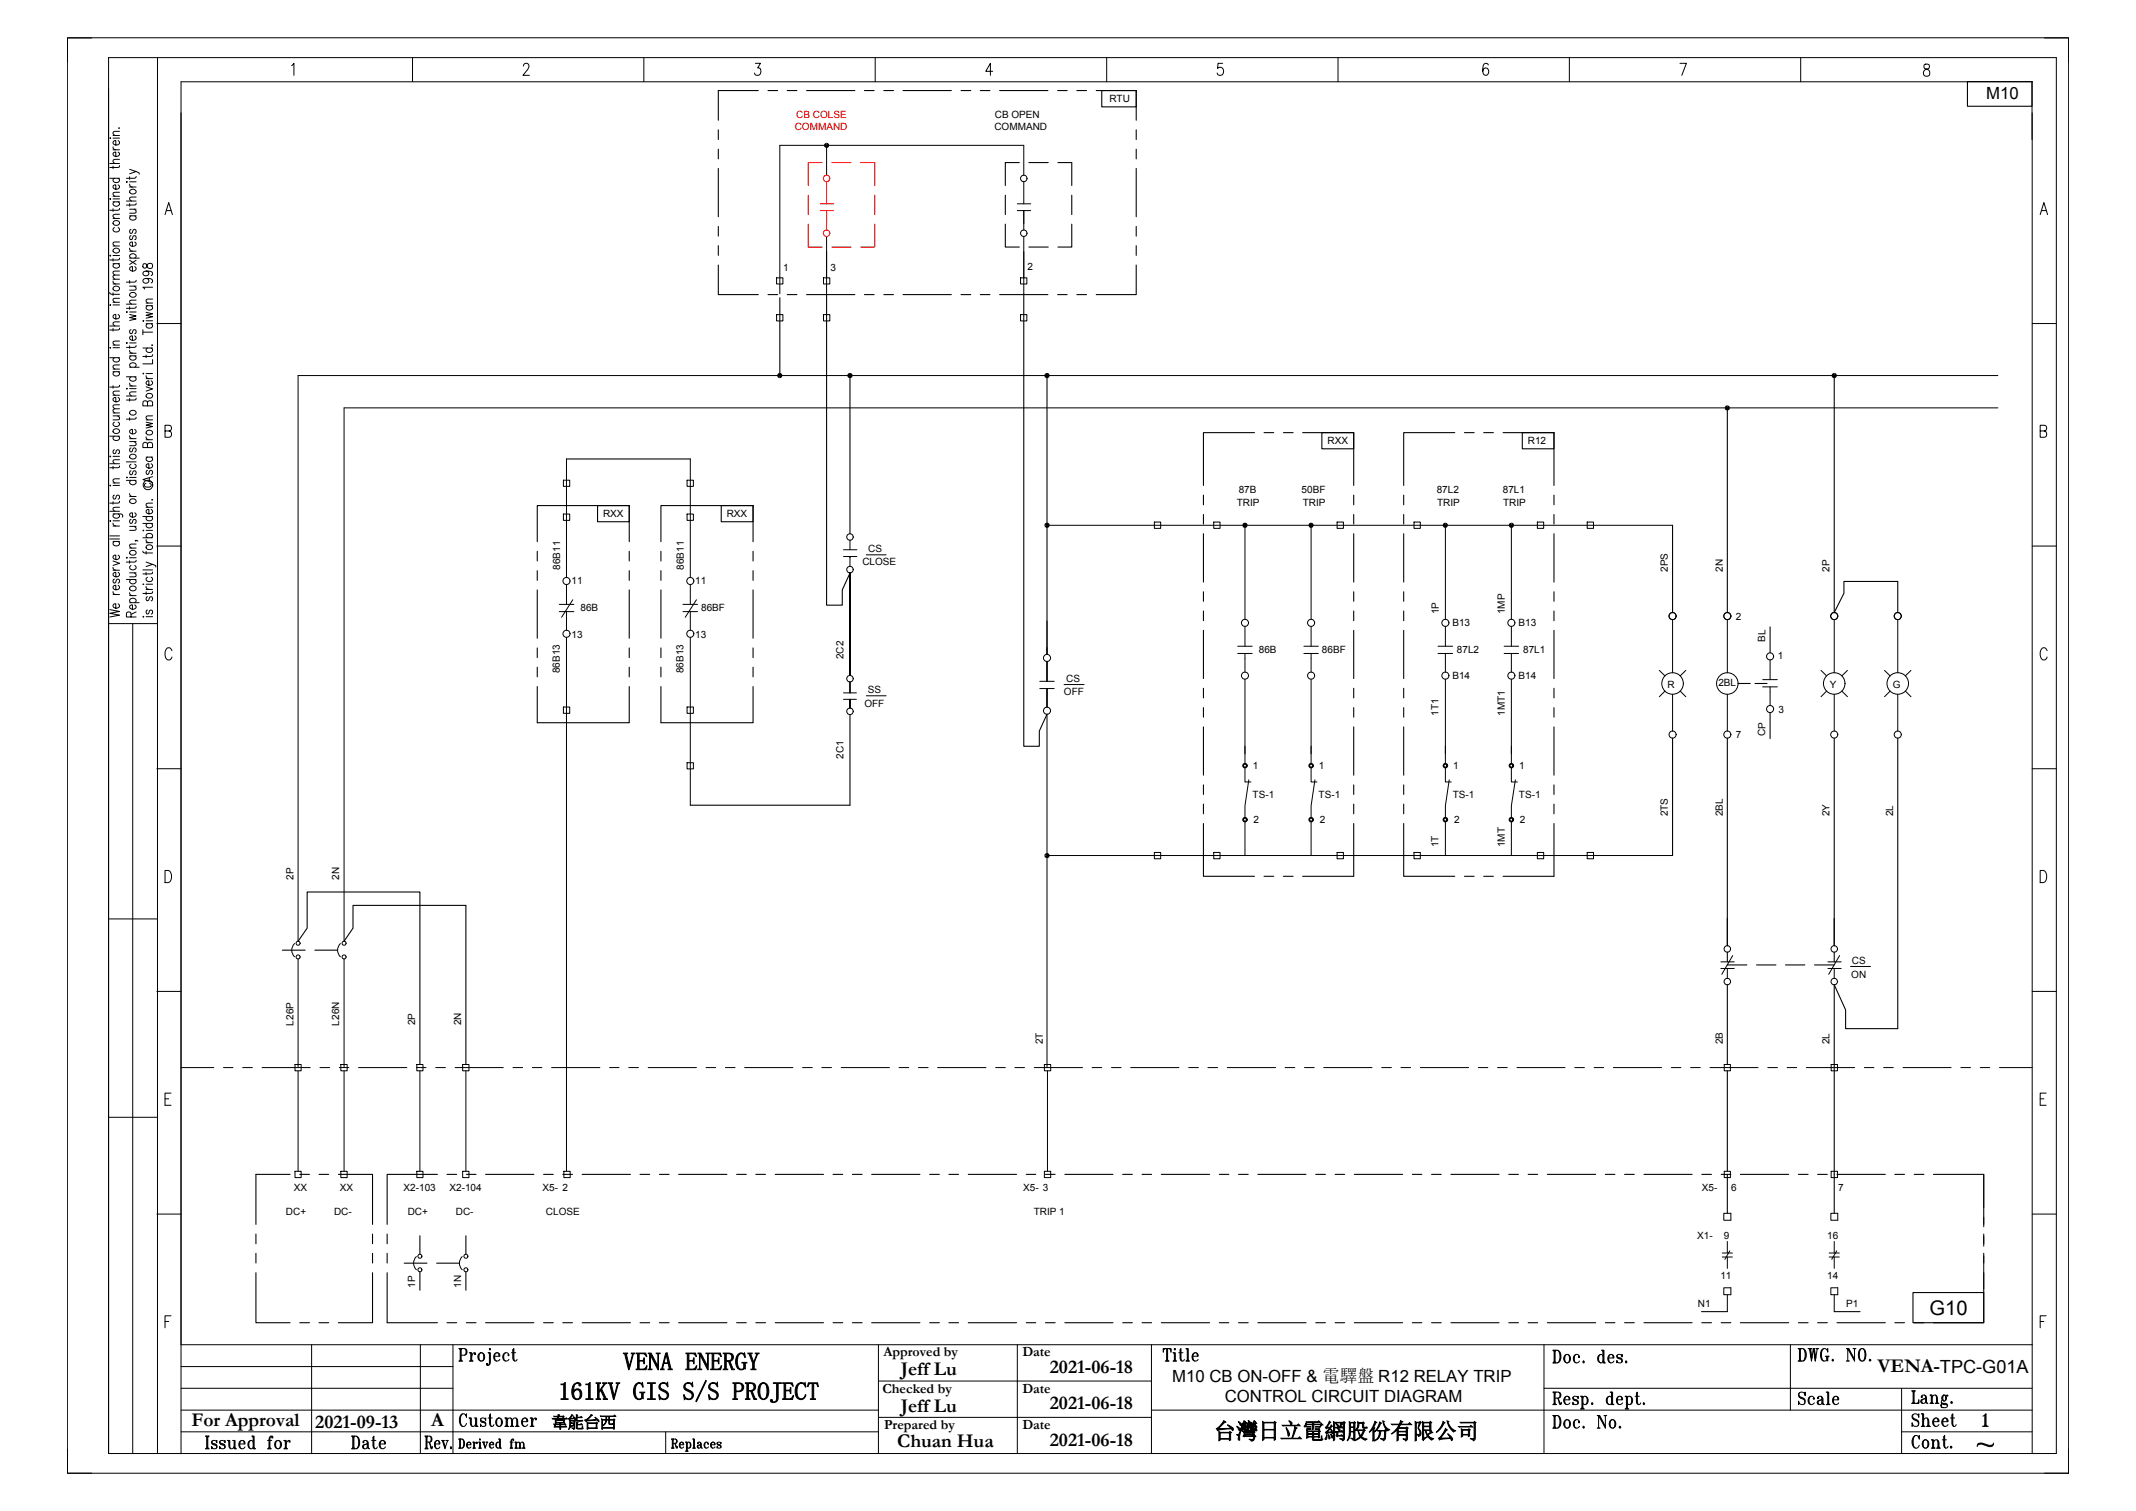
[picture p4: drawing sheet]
<svg xmlns="http://www.w3.org/2000/svg" width="297mm" height="210mm" viewBox="0 0 297 210" stroke-linecap="round" stroke-linejoin="round" font-family="sans-serif">
<defs><g id="words">
<g font-size="3.5">
<text x="86.6" y="190.4">VENA ENERGY</text>
<text x="77.6" y="194.5">161KV GIS S/S PROJECT</text>
</g>
<text font-size="3.1" x="168.8" y="200">台灣日立電網股份有限公司</text>
<text font-size="2.8" x="268.3" y="182.7">G10</text>
<g font-size="2.7">
<text x="125.2" y="191.1">Jeff Lu</text>
<text x="146" y="190.8">2021-06-18</text>
<text x="261.1" y="190.7">VENA-TPC-G01A</text>
<text x="125.2" y="196.2">Jeff Lu</text>
<text x="146" y="195.9">2021-06-18</text>
<text x="26.6" y="198.2">For Approval</text>
<text x="43.8" y="198.4">2021-09-13</text>
<text x="59.9" y="198.2">A</text>
<text x="124.8" y="201.1">Chuan Hua</text>
<text x="146" y="200.9">2021-06-18</text>
</g>
<g font-size="2.3">
<text x="276.2" y="13.8">M10</text>
<text x="163" y="192">M10 CB ON-OFF &amp; 電驛盤 R12 RELAY TRIP</text>
<text x="170.3" y="194.8">CONTROL CIRCUIT DIAGRAM</text>
</g>
<text font-size="2.2" x="76.7" y="198.3">韋能台西</text>
<g font-size="1.9">
<text x="122.8" y="188.5">Approved by</text>
<text x="142.2" y="188.5">Date</text>
<text x="122.7" y="193.5">Checked by</text>
<text x="142.2" y="193.5">Date</text>
<text x="122.9" y="198.6">Prepared by</text>
<text x="142.2" y="198.6">Date</text>
</g>
<g font-size="1.4" fill="#f00">
<text x="110.7" y="16.5">CB COLSE</text>
<text x="110.5" y="18.1">COMMAND</text>
</g>
<g font-size="1.4">
<text x="138.3" y="16.5">CB OPEN</text>
<text x="154.3" y="14.2">RTU</text>
<text x="138.3" y="18.1">COMMAND</text>
<text x="108.9" y="37.7">1</text>
<text x="115.5" y="37.7">3</text>
<text x="142.9" y="37.6">2</text>
<text x="184.6" y="61.7">RXX</text>
<text x="212.4" y="61.7">R12</text>
<text x="83.9" y="71.8">RXX</text>
<text x="101" y="71.8">RXX</text>
<text x="172" y="70.3">TRIP</text>
<text x="172.2" y="68.5">87B</text>
<text x="181" y="68.5">50BF</text>
<text x="181.2" y="70.3">TRIP</text>
<text x="199.8" y="68.5">87L2</text>
<text x="199.8" y="70.3">TRIP</text>
<text x="209" y="68.5">87L1</text>
<text x="209" y="70.3">TRIP</text>
<text x="120.7" y="76.7">CS</text>
<text x="77.9" y="79.2" transform="rotate(-90 77.9 79.2)">86B11</text>
<text x="79.5" y="81.2">11</text>
<text x="95.1" y="79.2" transform="rotate(-90 95.1 79.2)">86B11</text>
<text x="96.7" y="81.2">11</text>
<text x="119.9" y="78.5">CLOSE</text>
<text x="231.9" y="79.5" transform="rotate(-90 231.9 79.5)">2PS</text>
<text x="239.5" y="79.5" transform="rotate(-90 239.5 79.5)">2N</text>
<text x="254.4" y="79.5" transform="rotate(-90 254.4 79.5)">2P</text>
<text x="79.5" y="88.6">13</text>
<text x="80.7" y="84.9">86B</text>
<text x="96.7" y="88.6">13</text>
<text x="97.5" y="84.9">86BF</text>
<text x="200.1" y="85.3" transform="rotate(-90 200.1 85.3)">1P</text>
<text x="201.9" y="87">B13</text>
<text x="209.2" y="85.3" transform="rotate(-90 209.2 85.3)">1MP</text>
<text x="211.1" y="87">B13</text>
<text x="241.4" y="86.2">2</text>
<text x="245.5" y="89.2" transform="rotate(-90 245.5 89.2)">BL</text>
<text x="77.8" y="93.6" transform="rotate(-90 77.8 93.6)">86B13</text>
<text x="95" y="93.6" transform="rotate(-90 95 93.6)">86B13</text>
<text x="117.3" y="91.6" transform="rotate(-90 117.3 91.6)">2C2</text>
<text x="148.2" y="94.8">CS</text>
<text x="175" y="90.8">86B</text>
<text x="183.8" y="90.8">86BF</text>
<text x="201.9" y="94.4">B14</text>
<text x="202.6" y="90.8">87L2</text>
<text x="211.1" y="94.4">B14</text>
<text x="211.8" y="90.8">87L1</text>
<text x="231.9" y="95.7">R</text>
<text x="238.9" y="95.3">2BL</text>
<text x="247.2" y="91.7">1</text>
<text x="254.4" y="95.7">Y</text>
<text x="263.2" y="95.7">G</text>
<text x="120.2" y="98.2">OFF</text>
<text x="120.7" y="96.3">SS</text>
<text x="147.9" y="96.6">OFF</text>
<text x="200" y="99.5" transform="rotate(-90 200 99.5)">1T1</text>
<text x="209.2" y="99.5" transform="rotate(-90 209.2 99.5)">1MT1</text>
<text x="247.3" y="99.1">3</text>
<text x="117.3" y="105.4" transform="rotate(-90 117.3 105.4)">2C1</text>
<text x="174.2" y="106.9">1</text>
<text x="183.4" y="106.9">1</text>
<text x="202.1" y="106.9">1</text>
<text x="211.2" y="106.9">1</text>
<text x="241.4" y="102.6">7</text>
<text x="245.5" y="102.3" transform="rotate(-90 245.5 102.3)">CP</text>
<text x="174.2" y="110.9">TS-1</text>
<text x="183.3" y="110.9">TS-1</text>
<text x="202" y="110.9">TS-1</text>
<text x="211.2" y="110.9">TS-1</text>
<text x="231.9" y="113.5" transform="rotate(-90 231.9 113.5)">2TS</text>
<text x="239.5" y="113.5" transform="rotate(-90 239.5 113.5)">2BL</text>
<text x="254.4" y="113.5" transform="rotate(-90 254.4 113.5)">2Y</text>
<text x="263.2" y="113.5" transform="rotate(-90 263.2 113.5)">2L</text>
<text x="174.3" y="114.3">2</text>
<text x="183.5" y="114.3">2</text>
<text x="200" y="117.8" transform="rotate(-90 200 117.8)">1T</text>
<text x="202.2" y="114.3">2</text>
<text x="209.2" y="117.8" transform="rotate(-90 209.2 117.8)">1MT</text>
<text x="211.3" y="114.3">2</text>
<text x="40.8" y="122.3" transform="rotate(-90 40.8 122.3)">2P</text>
<text x="47.2" y="122.3" transform="rotate(-90 47.2 122.3)">2N</text>
<text x="257.4" y="135.9">ON</text>
<text x="257.5" y="133.9">CS</text>
<text x="40.8" y="142.5" transform="rotate(-90 40.8 142.5)">L26P</text>
<text x="47.2" y="142.5" transform="rotate(-90 47.2 142.5)">L26N</text>
<text x="57.7" y="142.5" transform="rotate(-90 57.7 142.5)">2P</text>
<text x="64.1" y="142.5" transform="rotate(-90 64.1 142.5)">2N</text>
<text x="145" y="145.2" transform="rotate(-90 145 145.2)">2T</text>
<text x="239.5" y="145.2" transform="rotate(-90 239.5 145.2)">2B</text>
<text x="254.4" y="145.2" transform="rotate(-90 254.4 145.2)">2L</text>
<text x="40.8" y="165.5">XX</text>
<text x="47.2" y="165.5">XX</text>
<text x="56.1" y="165.5">X2-103</text>
<text x="62.5" y="165.5">X2-104</text>
<text x="75.4" y="165.5">X5- 2</text>
<text x="142.3" y="165.5">X5- 3</text>
<text x="236.6" y="165.5">X5-</text>
<text x="240.7" y="165.5">6</text>
<text x="255.6" y="165.5">7</text>
<text x="39.8" y="168.8">DC+</text>
<text x="46.4" y="168.8">DC-</text>
<text x="56.7" y="168.8">DC+</text>
<text x="63.4" y="168.8">DC-</text>
<text x="75.9" y="168.8">CLOSE</text>
<text x="143.7" y="168.8">TRIP 1</text>
<text x="236" y="172.2">X1-</text>
<text x="239.7" y="172.2">9</text>
<text x="254.1" y="172.2">16</text>
<text x="57.7" y="179" transform="rotate(-90 57.7 179)">1P</text>
<text x="64.1" y="179" transform="rotate(-90 64.1 179)">1N</text>
<text x="239.2" y="177.8">11</text>
<text x="254.1" y="177.8">14</text>
<text x="236.1" y="181.7">N1</text>
<text x="256.7" y="181.7">P1</text>
</g>
</g></defs>
<g fill="none" stroke="#000" stroke-width=".14">
<path d="M9.4 5.3h278.2v199.5h-278.2zM12.7 5.3h-3.3v3.3M15.1 8h270.8v194h-270.8zM15.3 19.1v.1zM15.7 19.2h.9M15.7 18.8h.9M16.4 19.5a.31 .31 0 0 1 .2 .3 .31 .31 0 0 1-.2 .3l-.2 .1a.36 .36 0 0 1-.4-.1 .36 .36 0 0 1 0-.5l.3-.1v.7M16.6 17.8h-.1M16.6 18.3h-.8l-.1 .3 .3 .2M21.9 8v193.9M40.5 9.1l.4-.3v1.7M57.4 8v3.4"/>
<path d="M72.8 9.2v-.2l.2-.2h.3l.2 .2a.62 .62 0 0 1-.1 .7l-.7 .8h.9M89.5 8v3.4M105 8.8h.7l-.3 .6a.52 .52 0 0 1 .4 .6 .52 .52 0 0 1-.6 .5l-.2-.1-.1-.3M121.7 8v3.4M138 9.9h-.9l.6-1.1v1.7M153.9 8v3.4M170 8.8h-.6l-.1 .7a.52 .52 0 0 1 .7 .1 .52 .52 0 0 1 0 .7 .52 .52 0 0 1-.7 0l-.1-.2M186 8v3.4M206.9 9v-.1l-.3-.1a.91 .91 0 0 0-.4 1.1v.3a.38 .38 0 0 0 .4 .3 .38 .38 0 0 0 .3-.3 .48 .48 0 0 0 0-.5 .48 .48 0 0 0-.5-.2l-.2 .4M218.2 8v3.4M233.6 8.8h.9l-.7 1.7M250.4 8v3.4"/>
<path d="M267.6 9a.37 .37 0 0 0 .1 .5 .56 .56 0 0 1 .6 .4 .56 .56 0 0 1-.3 .7 .49 .49 0 0 1-.6-.4 .49 .49 0 0 1 .4-.6l.3-.1a.37 .37 0 0 0 .1-.5l-.2-.1zM282.5 11.3v8.1M282.6 11.4h-257.4v190.6M282.6 15.7v186.3M284.3 5.3h3.3v3.3M15.3 35.5h.1zM15.3 24.8h1.3M15.3 22.7h1.3M15.3 27.6v.1zM15.7 23.1v.3M15.7 29v.4M15.7 35.9v.4"/>
<path d="M15.7 36.6h.9M15.7 35.5h.9M15.7 28h.9M15.7 27.6h.9M15.7 39.1a.36 .36 0 0 0 .4 .4M15.7 20.4a.36 .36 0 0 0 .4 .4M15.7 39.5h.9M15.7 38.8h.9M15.7 34.2h.9M15.7 30.4h.9M15.7 27.3h.9M15.7 20.8h.9"/>
<path d="M15.8 39.9a.43 .43 0 0 1 .5-.1 .43 .43 0 0 1 .3 .5 .43 .43 0 0 1-.6 .1 .43 .43 0 0 1-.2-.5zM15.8 34.7a.42 .42 0 0 1 .5-.2 .42 .42 0 0 1 .3 .5 .42 .42 0 0 1-.6 .2 .42 .42 0 0 1-.2-.5zM15.8 30.8a.43 .43 0 0 1 .5-.2 .43 .43 0 0 1 .3 .6 .43 .43 0 0 1-.6 .1 .43 .43 0 0 1-.2-.5zM15.9 36.6a.29 .29 0 0 0-.2 .3 .29 .29 0 0 0 .2 .3 .41 .41 0 0 0 .5 0 .41 .41 0 0 0 .2-.4l-.2-.2M15.9 31.6a.31 .31 0 0 0-.2 .3 .31 .31 0 0 0 .2 .3h.2a.36 .36 0 0 0 .4-.1 .36 .36 0 0 0 .1-.4l-.2-.1M15.9 28l-.1 .2a.44 .44 0 0 0 .3 .5 .44 .44 0 0 0 .5-.3v-.2l-.2-.2M15.9 24.8a.29 .29 0 0 0-.2 .3 .29 .29 0 0 0 .2 .2l.2 .1a.36 .36 0 0 0 .4-.1 .36 .36 0 0 0 .1-.4l-.2-.1M16.4 25.7a.29 .29 0 0 1 .2 .3 .29 .29 0 0 1-.2 .3h-.2a.36 .36 0 0 1-.4-.1 .36 .36 0 0 1 0-.4l.3-.1v.6M16.4 21.1a.29 .29 0 0 1 .2 .3 .29 .29 0 0 1-.2 .3h-.2a.36 .36 0 0 1-.4-.1 .36 .36 0 0 1 0-.4l.3-.1v.6M16.6 35.9v.2h-.2h-1.1M16.6 29v.2h-.2h-1.1M16.6 23v.2l-.2 .1h-1.1"/>
<path d="M16.6 38.2l-.8 .1-.1 .2 .3 .3M16.6 37.7h-.8l-.1 .3 .3 .2M16.6 33.6l-.8 .1-.1 .2 .3 .3M16.6 29.8h-.8l-.1 .3 .3 .3M16.6 26.7l-.8 .1-.1 .2 .3 .3M16.6 22.1l-.8 .1-.1 .3 .3 .2M17.6 25.3h.1zM17.6 27.9h1.3M18 23.5l.9 .3-.9 .4M18 24.6v.3M18 28.3v.4M18 39v.4"/>
<path d="M18 39.8h.9M18 35.9h1.4M18 30h.9M18 29.1h.9M18 25.3h.9M18 36.2l.9 .6M18 34.9h.9M18 26h.9M18 34.5a.39 .39 0 0 0 .4 .4M18 25.6a.36 .36 0 0 0 .4 .4M18.1 26.5a.42 .42 0 0 1 .5-.2 .42 .42 0 0 1 .3 .5 .42 .42 0 0 1-.6 .2 .42 .42 0 0 1-.2-.5zM18.2 35.9l-.1-.1a.44 .44 0 0 1 .3-.6 .44 .44 0 0 1 .5 .3v.2l-.2 .2"/>
<path d="M18.2 32.8a.29 .29 0 0 0-.2 .2 .29 .29 0 0 0 .2 .3h.1l.2-.5h.2a.29 .29 0 0 1 .2 .2 .29 .29 0 0 1-.2 .3M18.2 31.9a.31 .31 0 0 0-.2 .3 .31 .31 0 0 0 .2 .3l.2-.2 .1-.4h.2a.31 .31 0 0 1 .2 .3 .31 .31 0 0 1-.2 .3M18.2 30l-.1 .1a.44 .44 0 0 0 .3 .5 .44 .44 0 0 0 .5-.2v-.2l-.2-.2M18.7 39.8l.2 .2v.3h-.9M18.7 29.1l.2 .2v.3h-.9M18.7 37.1a.31 .31 0 0 1 .2 .2 .31 .31 0 0 1-.2 .3l-.2 .1a.36 .36 0 0 1-.4-.1 .36 .36 0 0 1 0-.4l.3-.1v.6M18.7 33.6l.2 .1a.44 .44 0 0 1-.3 .6 .44 .44 0 0 1-.6-.3l.2-.3 .2-.1v.6M18.9 39v.1l-.2 .1h-1.1M18.9 28.2v.3h-.2h-1.1M18.9 24.5v.2l-.2 .1h-1.1M18.9 23.8l.5 .2v.2M18.9 36.2l-.9 .6"/>
<path d="M18.9 27.4h-.8l-.1 .3 .3 .2M19.9 36.7a.34 .34 0 0 0 0 .4 .34 .34 0 0 0 .3 .2l.1-.1a.54 .54 0 0 1 .3-.5 .54 .54 0 0 1 .5 0 .43 .43 0 0 1-.3 .6 .43 .43 0 0 1-.4-.5l-.2-.2zM20.3 38.7a.35 .35 0 0 1 .4 .4 .39 .39 0 0 1-.6 .3 .39 .39 0 0 1 0-.7h.2a.63 .63 0 0 1 .9 .4l-.2 .2M20.3 37.7a.35 .35 0 0 1 .4 .3 .39 .39 0 0 1-.6 .4 .39 .39 0 0 1 0-.7h.2a.63 .63 0 0 1 .9 .4l-.2 .2M21.2 39.9h-1.3l.2 .3M22.9 29.8l.6-1.6 .5 1.6M23.1 29.3h.7M108 38.6h.9v.9h-.9zM114.5 38.6h.9v.9h-.9zM114.9 20.2v4.1M114.9 32.9v7.9M141.5 29.3h1.8"/>
<path d="M141.5 28.3h1.8M141.9 38.6h.9v.9h-.9zM142.4 24.3v-4.1h-34v20.6M142.4 25.2v3.1M142.4 29.3v2.7M142.4 32.9v7.9M283.7 29.8l.5-1.6 .5 1.6M283.9 29.3h.6M15.3 48.3h.1zM15.3 42.4h.1zM15.3 40.6v.2l.2 .1h1.1M15.3 49.7h1.3"/>
<path d="M15.3 45.3h1.3M15.7 40.7v.4M15.7 45.7v.3M15.7 53.6v.3M15.7 57.8h.9M15.7 51.7h.9M15.7 48.3h.9M15.7 42.4h.9M15.7 57.4h.9M15.7 54.9h.9M15.7 51.3h.9M15.7 48h.9"/>
<path d="M15.7 42h.9M15.8 59.7a.43 .43 0 0 1 .5-.1 .43 .43 0 0 1 .3 .5 .43 .43 0 0 1-.6 .2 .43 .43 0 0 1-.2-.6zM15.9 58.7a.29 .29 0 0 0-.2 .3 .29 .29 0 0 0 .2 .2l.2 .1a.36 .36 0 0 0 .4-.1 .36 .36 0 0 0 .1-.4l-.2-.1M15.9 51.7a.29 .29 0 0 0-.2 .2 .29 .29 0 0 0 .2 .3l.2 .1a.36 .36 0 0 0 .4-.1 .36 .36 0 0 0 .1-.5h-.2M15.9 49.7a.29 .29 0 0 0-.2 .3 .29 .29 0 0 0 .2 .3h.2a.36 .36 0 0 0 .4-.1 .36 .36 0 0 0 .1-.4l-.2-.1M16.4 57.8l.2 .3v.2l-.9 .1M16.4 55.2a.29 .29 0 0 1 .2 .3 .29 .29 0 0 1-.2 .3 .41 .41 0 0 1-.5 0 .41 .41 0 0 1-.1-.5l.3-.1v.7M16.4 43.7a.31 .31 0 0 1 .2 .3 .31 .31 0 0 1-.2 .3h-.2a.36 .36 0 0 1-.4-.1 .36 .36 0 0 1 0-.4l.3-.1v.6M16.6 53.5v.3h-.2h-1.1M16.6 45.6v.2l-.2 .1h-1.1M16.6 56.8l-.8 .1-.1 .2 .3 .3M16.6 56.3h-.8l-.1 .3 .3 .2"/>
<path d="M16.6 54.4h-.8l-.1 .3 .3 .2M16.6 50.7l-.8 .1-.1 .2 .3 .3M16.6 47.4h-.8l-.1 .3 .3 .3M16.6 44.7l-.8 .1-.1 .3 .3 .2M16.6 41.5h-.8l-.1 .3 .3 .2M17.6 52.4h1.3M17.6 55h1.3M17.6 42.3h1.3M17.6 53.9v.2zM17.6 47.6v.1zM17.6 43.3v.1zM18 43.7l.9 .2-.9 .2 .9 .2-.9 .2"/>
<path d="M18 42.6v.4M18 48.1v.3M18 55.4v.3M18 58.1v.3M18 54h.9M18 51h1.4M18 49.5h.9M18 47.7h.9M18 43.4h.9M18 53.6h.9M18 49.1h.9M18 53.2a.36 .36 0 0 0 .4 .4"/>
<path d="M18 48.7a.36 .36 0 0 0 .4 .4M18.1 57.2a.43 .43 0 0 1 .5-.2 .43 .43 0 0 1 .3 .5 .43 .43 0 0 1-.6 .2 .43 .43 0 0 1-.2-.5zM18.1 40.8a.43 .43 0 0 1 .5-.2 .43 .43 0 0 1 .3 .6 .43 .43 0 0 1-.6 .1 .43 .43 0 0 1-.2-.5zM18.2 52.4a.29 .29 0 0 0-.2 .2 .29 .29 0 0 0 .2 .3 .41 .41 0 0 0 .5 0 .41 .41 0 0 0 .2-.4l-.2-.1M18.2 51a.31 .31 0 0 1-.2-.2 .31 .31 0 0 1 .2-.3l.2-.1a.36 .36 0 0 1 .4 .1 .36 .36 0 0 1 .1 .4l-.2 .1M18.2 49.5a.29 .29 0 0 0-.2 .2 .29 .29 0 0 0 .2 .3l.2 .1a.36 .36 0 0 0 .4-.1 .36 .36 0 0 0 .1-.5h-.2M18.2 45.8a.32 .32 0 0 0-.1 .5h.2l.2-.4 .2-.1a.32 .32 0 0 1 .2 .5l-.2 .1M18.7 59.7a.31 .31 0 0 1 .2 .3 .31 .31 0 0 1-.2 .3h-.2a.36 .36 0 0 1-.4-.1 .36 .36 0 0 1 0-.4l.3-.1v.6M18.7 46.7a.31 .31 0 0 1 .2 .3 .31 .31 0 0 1-.2 .3h-.2a.36 .36 0 0 1-.4-.1 .36 .36 0 0 1 0-.4l.3-.1v.6M18.9 58v.2h-.2h-1.1M18.9 55.3v.3h-.2h-1.1M18.9 48v.2l-.2 .1h-1.1"/>
<path d="M18.9 42.6v.2h-.2h-1.1M18.9 54.5h-.8l-.1 .3 .3 .2M18.9 41.7l-.8 .1-.1 .2 .3 .3M19.9 44.6h.1zM19.9 48.4h1.3M19.9 46.2h1.3M19.9 45.8v.7M19.9 51.9v.1zM20.3 58.7l.9 .2-.9 .2 .9 .2-.9 .2M20.3 53.8l.9 .3-.9 .3M20.3 43.4l.9 .2-.9 .2 .9 .2-.9 .2M20.3 49.4v.3"/>
<path d="M20.3 51.9h.9M20.3 45h.9M20.3 44.6h.9M20.3 42.5h.9M20.3 58.4h.9M20.3 52.6h.9M20.3 42.1h.9M20.3 52.2a.36 .36 0 0 0 .4 .4M20.4 59.9a.43 .43 0 0 1 .5-.1 .43 .43 0 0 1 .2 .5 .43 .43 0 0 1-.5 .2 .43 .43 0 0 1-.2-.6zM20.4 54.8a.43 .43 0 0 1 .5-.1 .43 .43 0 0 1 .2 .5 .43 .43 0 0 1-.5 .2 .43 .43 0 0 1-.2-.6zM20.5 56l.1-.3h.5l.1 .3v.4h-1.3v-.4a.33 .33 0 0 1 .3-.3 .33 .33 0 0 1 .3 .3v.4M20.5 48.4a.31 .31 0 0 0-.2 .3 .31 .31 0 0 0 .2 .2l.2 .1a.36 .36 0 0 0 .4-.1 .36 .36 0 0 0 0-.4l-.1-.1"/>
<path d="M20.5 45a.31 .31 0 0 0-.2 .3 .31 .31 0 0 0 .2 .3h.2a.36 .36 0 0 0 .4-.1 .36 .36 0 0 0 0-.4l-.1-.1M20.5 42.5a.29 .29 0 0 0-.2 .3 .29 .29 0 0 0 .2 .2 .41 .41 0 0 0 .5 .1 .41 .41 0 0 0 .1-.5l-.1-.1M21 52.9a.31 .31 0 0 1 .2 .3 .31 .31 0 0 1-.2 .3h-.2a.36 .36 0 0 1-.4-.1 .36 .36 0 0 1 0-.4l.3-.1v.6M21.1 47.9v.1M21.2 50v.6h-1.3M21.2 49.3l-.1 .2h-.1h-1.1M21.2 57.8h-.8l-.1 .3 .3 .3M21.2 41.6h-.8l-.1 .3 .3 .2M21.8 45h3.4M22.9 59.9h.6a.4 .4 0 0 0 .4-.4 .4 .4 0 0 0-.4-.4h-.6v1.7h.6a.45 .45 0 0 0 .4-.5 .45 .45 0 0 0-.4-.4M108 43.7h.9v.9h-.9zM114.5 43.7h.9v.9h-.9z"/>
<path d="M141.9 43.7h.9v.9h-.9zM277.8 56.7h-230v74.1M277.8 52.2h-236.4v78.6M282.6 45h3.3M283.7 59.9h.6a.4 .4 0 0 0 .3-.4 .4 .4 0 0 0-.3-.4h-.6v1.7h.6a.45 .45 0 0 0 .3-.5 .45 .45 0 0 0-.3-.4M15.3 72.4h.1zM15.3 67.5h.1zM15.3 63.4h.1zM15.3 60.6h1.3M15.3 74.9h1.3M15.3 74.5h1.3M15.3 71.1h1.3"/>
<path d="M15.3 64.4h1.3M15.7 78l.9 .3-.9 .3M15.7 71.4l1.2 .1 .2 .1-.1 .3M15.7 75.3h.9M15.7 72.4h.9M15.7 64.8v.4M15.7 69.7v.4M15.7 67.5h.9M15.7 63.4h.9M15.7 78.8a.36 .36 0 0 0 .4 .4M15.7 72.7a.36 .36 0 0 0 .4 .4M15.7 79.2h.9"/>
<path d="M15.7 73.1h.9M15.7 67.1h.9M15.9 75.3a.31 .31 0 0 0-.2 .2 .31 .31 0 0 0 .2 .3l.2 .1a.36 .36 0 0 0 .4-.1 .36 .36 0 0 0 .1-.4l-.2-.1M15.9 71.4l-.1 .1a.44 .44 0 0 0 .3 .6 .44 .44 0 0 0 .5-.3v-.2l-.2-.2M15.9 68.8a.32 .32 0 0 0-.1 .5h.2l.2-.4 .2-.1a.32 .32 0 0 1 .2 .5l-.2 .1M15.9 62.5a.29 .29 0 0 0-.2 .3 .29 .29 0 0 0 .2 .3l.1-.1 .2-.4 .2-.1a.29 .29 0 0 1 .2 .3 .29 .29 0 0 1-.2 .3M15.9 60.6a.29 .29 0 0 0-.2 .3 .29 .29 0 0 0 .2 .3h.2a.36 .36 0 0 0 .4-.1 .36 .36 0 0 0 .1-.4l-.2-.1M16.4 79.5a.31 .31 0 0 1 .2 .3 .31 .31 0 0 1-.2 .3l-.2 .1a.36 .36 0 0 1-.4-.1 .36 .36 0 0 1 0-.4l.3-.2v.7M16.4 77.2l.2 .1a.44 .44 0 0 1-.3 .5 .44 .44 0 0 1-.6-.3l.1-.3h.3v.6M16.6 69.7v.2h-.2h-1.1M16.6 64.7v.3h-.2h-1.1M16.6 70.5h-.8l-.1 .3 .3 .3"/>
<path d="M16.6 66.5l-.8 .1-.1 .3 .3 .2M16.6 63.9h-.8l-.1 .3 .3 .2M17.6 66.8h1.3M17.6 64.2h1.3M17.6 77.5v.1zM17.6 66.3v.1zM18 79.6h.9M18 77.9v.4M18 77.5h.9M18 73.2h.9M18 66.4h.9M18 61.4h.9"/>
<path d="M18 76.2h.9M18 69h.9M18 61h.9M18 68.6a.36 .36 0 0 0 .4 .4M18 60.6a.36 .36 0 0 0 .4 .4M18.1 76.6a.43 .43 0 0 1 .5-.1 .43 .43 0 0 1 .3 .5 .43 .43 0 0 1-.6 .2 .43 .43 0 0 1-.2-.6zM18.1 69.5a.43 .43 0 0 1 .5-.2 .43 .43 0 0 1 .3 .5 .43 .43 0 0 1-.6 .2 .43 .43 0 0 1-.2-.5zM18.1 63.3a.43 .43 0 0 1 .5-.2 .43 .43 0 0 1 .3 .5 .43 .43 0 0 1-.6 .2 .43 .43 0 0 1-.2-.5zM18.2 78.6a.29 .29 0 0 0-.2 .3 .29 .29 0 0 0 .2 .2 .41 .41 0 0 0 .5 .1 .41 .41 0 0 0 .2-.5l-.2-.1M18.2 72.2a.32 .32 0 0 0-.1 .5h.2l.2-.5h.2a.32 .32 0 0 1 .2 .5h-.2M18.2 66.8l-.1 .1a.44 .44 0 0 0 .3 .5 .44 .44 0 0 0 .5-.3v-.1l-.2-.2M18.2 65.4a.32 .32 0 0 0-.1 .5h.2l.2-.4 .2-.1a.32 .32 0 0 1 .2 .5l-.2 .1"/>
<path d="M18.2 64.5a.29 .29 0 0 0-.2 .3 .29 .29 0 0 0 .2 .3h.2a.36 .36 0 0 0 .4-.1 .36 .36 0 0 0 .1-.4l-.2-.1M18.2 62.2a.31 .31 0 0 0-.2 .3 .31 .31 0 0 0 .2 .3h.1l.2-.5 .2-.1a.31 .31 0 0 1 .2 .3 .31 .31 0 0 1-.2 .3M18.7 79.6l.2 .3v.2l-.9 .1M18.7 73.2l.2 .2v.3h-.9M18.7 61.4l.2 .2v.3h-.9M18.7 71.3a.29 .29 0 0 1 .2 .3 .29 .29 0 0 1-.2 .2l-.2 .1a.36 .36 0 0 1-.4-.1 .36 .36 0 0 1 0-.4l.3-.1v.6M18.9 75.1v.1v-.1l.3 .1M18.9 77.9v.2h-.2h-1.1M18.9 75.6l-.8 .1-.1 .2 .3 .3M19.9 73.7h.1zM19.9 76.6v.2l.2 .1h1.1M19.9 72.7h1.3"/>
<path d="M19.9 71.8h1.3M19.9 79.2h1.3M19.9 74.7h1.3M20.3 67.2a.28 .28 0 0 0-.2 .3 .28 .28 0 0 0 .3 .2h.3a.28 .28 0 0 0 .3-.2 .28 .28 0 0 0-.2-.3M20.3 78.1l.9 .3-.9 .3M20.3 76.6v.4M20.3 79.5v.4M20.3 73.7h.9M20.3 63.5h.9M20.3 75.4h.9M20.3 70.5h.9M20.3 61.1h.9"/>
<path d="M20.3 75a.39 .39 0 0 0 .4 .4M20.3 60.7a.36 .36 0 0 0 .4 .4M20.4 75.9a.43 .43 0 0 1 .5-.2 .43 .43 0 0 1 .2 .5 .43 .43 0 0 1-.5 .2 .43 .43 0 0 1-.2-.5zM20.5 74.7a.29 .29 0 0 1-.2-.2 .29 .29 0 0 1 .2-.3l.2-.1a.36 .36 0 0 1 .4 .1 .36 .36 0 0 1 0 .5h-.1M20.5 72.7a.29 .29 0 0 0-.2 .3 .29 .29 0 0 0 .2 .3 .41 .41 0 0 0 .5 0 .41 .41 0 0 0 .1-.4l-.1-.2M20.5 71.8a.29 .29 0 0 0-.2 .3 .29 .29 0 0 0 .2 .2l.2 .1a.36 .36 0 0 0 .4-.1 .36 .36 0 0 0 0-.4l-.1-.1M20.5 65.4a.31 .31 0 0 0-.2 .3 .31 .31 0 0 0 .2 .2h.1l.2-.5h.2a.31 .31 0 0 1 .2 .3 .31 .31 0 0 1-.2 .2M20.5 63.5a.29 .29 0 0 0-.2 .3 .29 .29 0 0 0 .2 .3 .41 .41 0 0 0 .5 0 .41 .41 0 0 0 .1-.5l-.1-.1M20.5 61.7a.37 .37 0 0 1 .4-.2 .37 .37 0 0 1 .3 .2v.5h-1.3v-.6l.2-.1 .3 .1 .1 .6M20.8 66.4v.5M21 70.8a.29 .29 0 0 1 .2 .3 .29 .29 0 0 1-.2 .3 .41 .41 0 0 1-.5 0 .41 .41 0 0 1-.1-.5l.3-.1v.6M21 64.5a.29 .29 0 0 1 .2 .2 .29 .29 0 0 1-.2 .3 .41 .41 0 0 1-.5 0 .41 .41 0 0 1-.1-.4l.3-.1v.6"/>
<path d="M21.1 69.4l.1 .1h-.1M21.2 79.5l-.1 .2-.1 .1h-1.1M21.2 78.4l.5 .2v.2M21.2 66.2l-1.3 .5 1.3 .4M21.2 69.9l-.8 .1-.1 .2 .3 .3M21.8 75.9h3.4M78.3 71.4h.9v.9h-.9zM78.3 66.7h.9v.9h-.9zM78.8 63.8v16.4M95.5 71.4h.9v.9h-.9zM95.5 66.7h.9v.9h-.9zM96 63.8v16.4"/>
<path d="M117.3 77.3h1.8M117.3 76.4h1.8M118.2 75.1v1.3M118.2 77.3v1.4M118.2 79.6v14.3M120.5 77.1h2.7M145.6 73h87M160.5 72.6h.9v.8h-.9zM168.8 72.6h.8v.8h-.8zM173.1 73v13.1M182.3 73v13.1M185.9 72.6h.9v.8h-.9z"/>
<path d="M196.6 72.6h.9v.8h-.9zM201 73v13.1M210.1 73v13.1M213.8 72.6h.8v.8h-.8zM220.7 72.6h.9v.8h-.9zM282.6 75.9h3.3M15.1 86.7h6.7M15.3 84.7l1.3 .3-1.3 .2 1.3 .3-1.3 .3M15.7 82.2a.36 .36 0 0 0 .4 .4M15.7 82.6h.9M15.9 80.5a.29 .29 0 0 0-.2 .3 .29 .29 0 0 0 .2 .2l.2-.1 .1-.4h.2a.29 .29 0 0 1 .2 .3 .29 .29 0 0 1-.2 .2M16.4 83.9a.29 .29 0 0 1 .2 .3 .29 .29 0 0 1-.2 .3 .41 .41 0 0 1-.5 0 .41 .41 0 0 1-.1-.5l.3-.1v.6"/>
<path d="M16.4 81.3a.31 .31 0 0 1 .2 .3 .31 .31 0 0 1-.2 .3l-.2 .1a.36 .36 0 0 1-.4-.1 .36 .36 0 0 1 0-.4l.3-.2v.7M17.6 80.5h1.3M18 83.8h1.4M18 82.8h.9M18 82.4a.36 .36 0 0 0 .4 .4M18.1 81.6a.43 .43 0 0 1 .5-.2 .43 .43 0 0 1 .3 .6 .43 .43 0 0 1-.6 .1 .43 .43 0 0 1-.2-.5zM18.2 85.8v-.5a.33 .33 0 0 0-.3-.3 .33 .33 0 0 0-.3 .3v.5h1.3M18.2 83.8a.31 .31 0 0 1-.2-.3 .31 .31 0 0 1 .2-.3l.2-.1a.36 .36 0 0 1 .4 .1 .36 .36 0 0 1 .1 .5l-.2 .1M18.2 80.5l-.1 .1a.44 .44 0 0 0 .3 .6 .44 .44 0 0 0 .5-.3v-.2l-.2-.2M18.5 86.7v115.3M18.7 84.1a.29 .29 0 0 1 .2 .2 .29 .29 0 0 1-.2 .3 .41 .41 0 0 1-.5 0 .41 .41 0 0 1-.1-.4l.3-.1v.6M18.9 85l-.7 .4"/>
<path d="M19.9 81.2h.1zM19.9 85.6v.2zM20.3 85.7h.9M20.3 82.3v.3M20.3 81.2h.9M20.3 81.9h.9M20.3 81.5a.39 .39 0 0 0 .4 .4M20.5 84.8a.32 .32 0 0 0-.1 .5h.2l.2-.5h.2a.32 .32 0 0 1 .1 .5h-.1M20.5 82.9a.31 .31 0 0 0-.2 .3 .31 .31 0 0 0 .2 .3l.2-.1 .1-.4 .2-.1a.31 .31 0 0 1 .2 .3 .31 .31 0 0 1-.2 .3M20.5 80.2a.29 .29 0 0 0-.2 .3 .29 .29 0 0 0 .2 .3h.2a.36 .36 0 0 0 .4-.1 .36 .36 0 0 0 0-.4l-.1-.1M21.2 82.2l-.1 .2-.1 .1h-1.1M23.9 90.4a.45 .45 0 0 0-.4-.4 .45 .45 0 0 0-.5 .4 1.07 1.07 0 0 0 .3 1.3 .49 .49 0 0 0 .6-.4"/>
<path d="M77.8 85h2M77.8 84h2M78.3 98.3h.9v.8h-.9zM78.8 81.3v2.7M78.8 85v2.6M78.8 88.6v74.2M79.6 83.4l-1.5 2.4M95 85h2M95 84h2M95.5 98.3h.9v.8h-.9zM96 81.3v2.7M96 85v2.6"/>
<path d="M96 88.6v23.3M96.8 83.4l-1.5 2.4M117.3 96.3h1.8M117.3 97.2h1.8M118.2 97.2v1.2v-1.2M118.2 93.9v-14.3v14.3M118.2 94.8v1.5M118.2 97.2v1.2M120.5 96.7h2.7M144.6 95.7h2M144.6 94.7h2M145.6 86.3v4.6"/>
<path d="M145.6 91.9v2.8M145.6 95.7v2.6M145.6 99.3v49.1M148 95.1h2.7M172.1 90.8h2M172.1 89.8h2M173.1 87.1v2.7M173.1 90.8v2.6M173.1 94.4v11.8M181.3 90.8h2M181.3 89.8h2M182.3 87.1v2.7"/>
<path d="M182.3 90.8v2.6M182.3 94.4v11.8M199.9 90.8h2.1M199.9 89.8h2.1M201 87.1v2.7M201 90.8v2.6M201 94.4v11.8M209.1 90.8h2.1M209.1 89.8h2.1M210.1 87.1v2.7M210.1 90.8v2.6M210.1 94.4v11.8"/>
<path d="M230.7 93.2l.8 .7M231.5 96.1l-.8 .7M232.6 86.1v7.4M232.6 96.5v5.1M233.6 96.1l.8 .7M234.4 93.2l-.8 .7M240.2 86.1v7.4M240.2 96.5v5.1M245.1 95.5h2M245.1 94.5h2M246.1 91.7v2.8M246.1 95.5v2.5"/>
<path d="M253.2 93.2l.8 .7M254 96.1l-.8 .7M255 86.1v7.4M255 96.5v5.1M256.1 96.1l.8 .7M256.9 93.2l-.8 .7M262 93.2l.8 .7M262.8 96.1l-.8 .7M263.9 86.1v7.4M263.9 96.5v5.1M264.9 96.1l.8 .7M265.7 93.2l-.8 .7"/>
<path d="M284.6 90.4a.45 .45 0 0 0-.4-.4 .45 .45 0 0 0-.5 .4 1.07 1.07 0 0 0 .4 1.3 .49 .49 0 0 0 .5-.4M21.8 106.8h3.4M95.5 106h.9v.9h-.9zM145.6 118.9h87M160.5 118.5h.9v.9h-.9zM168.8 118.5h.8v.9h-.8zM173.1 106.7v2h.8M173.1 114.2v4.7M173.6 108.4l-.5 3.6v1.6M182.3 106.7v2h.8M182.3 114.2v4.7M182.8 108.4l-.5 3.6v1.6"/>
<path d="M185.9 118.5h.9v.9h-.9zM196.6 118.5h.9v.9h-.9zM201 106.7v2h.8M201 114.2v4.7M201.5 108.4l-.5 3.6v1.6M210.1 106.7v2h.9M210.1 114.2v4.7M210.7 108.4l-.6 3.6v1.6M213.8 118.5h.8v.9h-.8zM220.7 118.5h.9v.9h-.9zM282.6 106.8h3.3M15.1 127.7h6.7"/>
<path d="M21.8 137.8h3.4M22.9 121h.5a.99 .99 0 0 1 0 1.7h-.5zM41 131.1a1.28 1.28 0 0 0 0 1.9M41.4 133.3v15.1M47.3 131.1a1.28 1.28 0 0 0 0 1.9M47.8 133.3v15.1M239.3 134.6h1.8M239.3 133.7h1.8M240.2 134.6h.1M240.2 134.6v1.4M240.9 132.8l-1.5 2.6M254.2 134.6h1.8"/>
<path d="M254.2 133.7h1.8M255 134.6h.1M255 134.6v1.4M255.8 132.8l-1.5 2.6M257.3 134.3h2.8M282.6 137.8h3.3M283.7 121h.4a.99 .99 0 0 1 0 1.7h-.4zM15.1 155.3h6.7M22.9 152.7h.6M23.8 151.9h-.9v1.7h.9M25.2 148.4h4.5M31.1 148.4h1.3"/>
<path d="M33.7 148.4h1.4M36.4 148.4h6.7M41 147.9h.9v.9h-.9zM41.4 148.8v14M44.5 148.4h1.3M47.2 148.4h1.3M47.4 147.9h.9v.9h-.9zM47.8 148.8v14M49.9 148.4h6.7M57.9 148.4h1.3M58 147.9h.8v.9h-.8zM58.4 148.8v14"/>
<path d="M60.6 148.4h1.3M63.3 148.4h6.7M64.3 147.9h.9v.9h-.9zM64.8 148.8v14M71.3 148.4h1.4M74 148.4h1.3M76.7 148.4h6.7M84.8 148.4h1.3M87.4 148.4h1.4M90.1 148.4h6.7M98.2 148.4h1.3M100.9 148.4h1.3"/>
<path d="M103.5 148.4h6.7M111.6 148.4h1.3M114.3 148.4h1.3M117 148.4h6.7M125 148.4h1.4M127.7 148.4h1.3M130.4 148.4h6.7M138.4 148.4h1.4M141.1 148.4h1.4M143.8 148.4h6.7M145.2 147.9h.9v.9h-.9zM145.6 148.8v14"/>
<path d="M151.8 148.4h1.4M154.5 148.4h1.4M157.2 148.4h6.7M165.3 148.4h1.3M168 148.4h1.3M170.6 148.4h6.8M178.7 148.4h1.3M181.4 148.4h1.3M184.1 148.4h6.7M192.1 148.4h1.4M194.8 148.4h1.3M197.5 148.4h6.7"/>
<path d="M205.6 148.4h1.3M208.2 148.4h1.4M210.9 148.4h6.7M219 148.4h1.3M221.7 148.4h1.3M224.3 148.4h6.7M232.4 148.4h1.3M235.1 148.4h1.3M237.8 148.4h6.7M239.7 147.9h.9v.9h-.9zM245.8 148.4h1.3M248.5 148.4h1.3"/>
<path d="M251.2 148.4h6.7M254.6 147.9h.9v.9h-.9zM259.2 148.4h1.4M261.9 148.4h1.4M264.6 148.4h6.7M272.6 148.4h1.4M275.3 148.4h1.4M278 148.4h4.6M283.7 152.7h.5M284.5 151.9h-.8v1.7h.8M21.8 168.7h3.4M41 162.8h.9v.9h-.9z"/>
<path d="M47.4 162.8h.9v.9h-.9zM57.9 174.6a1.28 1.28 0 0 0 0 1.9M58 162.8h.8v.9h-.8zM64.3 174.6a1.28 1.28 0 0 0 0 1.9M64.3 162.8h.9v.9h-.9zM78.4 162.8h.9v.9h-.9zM145.2 162.8h.9v.9h-.9zM239.5 174.1h1.4M239.5 174.7h1.4M239.7 168.6h1v1h-1zM239.7 179h1v.9h-1zM239.7 162.8h.9v.9h-.9z"/>
<path d="M240.2 172.5v1.6M240.2 174.7v1.6M240.2 179.9v2.4M240.5 173.8l-.7 1.2M254.3 174.1h1.4M254.3 174.7h1.4M254.6 168.6h.9v1h-.9zM254.6 179h.9v.9h-.9zM254.6 162.8h.9v.9h-.9zM255 172.5v1.6M255 174.7v1.6M255 179.9v2.4"/>
<path d="M255.4 173.8l-.7 1.2M275.8 163.2v4.6M275.8 169.2v1.3M275.8 171.9v1.3M275.8 174.6v4.5M282.6 168.7h3.3M22.9 183.7h.6M23.8 182.9h-.9v1.6M25.2 186.9h257.4M25.2 196h96.9M25.2 192.9h37.8M25.2 189.9h37.8"/>
<path d="M25.2 199h96.9M28.5 199.6h.6M28.6 199.6l.1 .1M28.7 199.6v.2M28.7 199.6v1.7M28.8 199.7v1.6M28.9 199.6v1.7M29 199.6l-.1 .2M29 199.6l-.1 .1M35 199.6h.3v1.7M35.1 199.6l.1 .1M35.1 199.6l.1 .2"/>
<path d="M35.2 199.6v1.7h.3M35.3 199.7v1.6M37.5 199.8v1.5M37.7 199.6l-.2 .3v1.4M37.9 199.8l-.1-.1v.2h.1v-.3h-.2l-.2 .2-.1 1.5M43.3 186.9v15.1M48.9 199.6h.6a1.03 1.03 0 0 1 0 1.7h-.6M48.9 199.6l.2 .1M49 199.6l.1 .2M49.1 199.6v1.7M49.1 199.7v1.6M49.2 199.6v1.7"/>
<path d="M49.3 199.6l-.1 .2M49.3 199.6l-.1 .1M49.5 199.6a1.26 1.26 0 0 1 0 1.7M49.8 199.9a1.43 1.43 0 0 1 0 1.2M51.9 199.8l.1 1.4M58.4 186.9v15.1M59.1 199.6h.7a.45 .45 0 0 1 .3 .4 .45 .45 0 0 1-.3 .4h-.4M59.1 199.6l.1 .1M59.2 199.6v.2M59.2 199.6v1.7M59.3 199.7v1.6M59.4 199.6v1.7"/>
<path d="M59.4 199.6v.2M59.5 199.6l-.1 .1M59.8 199.6l.1 .3v.3l-.1 .2M59.9 199.8v.5M63 186.9v15.1M63.8 187.4h.8a.47 .47 0 0 1 .4 .5 .47 .47 0 0 1-.4 .4h-.5M63.8 189.2h.5M63.9 187.4l.1 .1M63.9 187.4l.1 .2M64 187.4v1.8M64 189.1l-.1 .1M64 189l-.1 .2"/>
<path d="M64.1 187.5v1.6M64.1 196.8a1.4 1.4 0 0 0 0 1.2M64.1 187.4v1.8M64.1 189l.1 .2M64.1 189.1l.2 .1M64.2 187.4l-.1 .2M64.3 187.4l-.2 .1M64.3 196.5a1.31 1.31 0 0 0 0 1.7M64.6 187.4l.2 .3v.4l-.2 .2M64.8 196.8l.1-.3v.5a.46 .46 0 0 0-.5-.5 .46 .46 0 0 0-.5 .4 1.03 1.03 0 0 0 .4 1.3 .47 .47 0 0 0 .6-.4M64.8 187.6v.6M65.2 197.1h.3v.8l.2 .3"/>
<path d="M65.3 188h.3v1.2M65.3 189.2h.5M65.3 197.1l.1 .1M65.3 188l.2 .1M65.4 197.1l.1 1a.35 .35 0 0 0 .4 .2 .35 .35 0 0 0 .2-.4M65.4 188l.1 .2M65.5 197.2v.9M65.5 188v1.2M65.5 189.1l-.2 .1M65.5 189l-.1 .2M65.5 188.1v1M65.6 189l.1 .2"/>
<path d="M65.6 189.1l.1 .1M65.9 197.1h.4v1.1M66.1 188.2l-.1-.1v.2h.1v-.3a.46 .46 0 0 0-.5 .5M66.1 197.1v1.1h.4M66.2 197.2v1M66.3 198.1v.1M66.3 198.2h.1M66.6 188.3l-.1 .1 .1 .5M66.7 188.1a.56 .56 0 0 1 .7 .3 .56 .56 0 0 1-.4 .8 .58 .58 0 0 1-.6-.5 .58 .58 0 0 1 .3-.6zM66.8 197.2a.72 .72 0 0 0 .7 .5v.5h-.4l-.3-.3v.3l.1-.1M66.9 188l-.2 .1a.79 .79 0 0 0 .2 1.1M66.9 197.5l.6 .2"/>
<path d="M66.9 197.2l-.1 .2M67 188l.1 .1a.74 .74 0 0 1-.1 1.1M67.3 188.3v.6M67.5 197.2v-.1v.3l-.2-.3-.4 .1a.34 .34 0 0 0 .1 .5l.5 .1v.3M67.5 197.8v.4M67.9 188h.3v1.3l-.1 .3-.2 .2h-.2l-.1-.3h.2v.2l-.1-.1M67.9 197.1h.6M67.9 188l.2 .1M68 188l.1 .2M68.1 187.4h.1v.2h-.1zM68.1 188v1.4l-.2 .4M68.1 187.5h.1"/>
<path d="M68.1 188.1v1.5M68.1 187.4v.2M68.1 196.7l.1 1.4M68.7 198l-.2 .2-.4-.1v-1.4l.1-.2v1.4l.1 .3M68.8 188.5h.7a.43 .43 0 0 0-.4-.5 .43 .43 0 0 0-.4 .5 .49 .49 0 0 0 .1 .6 .49 .49 0 0 0 .6 0l.1-.2M68.8 188.3v.6M69.1 197.3v.7M69.1 188l-.2 .1a.76 .76 0 0 0 .2 1.1M69.1 197.2a.54 .54 0 0 1 .8 .5 .54 .54 0 0 1-.8 .5 .74 .74 0 0 1 0-1zM69.2 188l.1 .1 .1 .4M69.3 197.1a.73 .73 0 0 0 0 1.1M69.4 188.2v.2"/>
<path d="M69.5 197.1a.77 .77 0 0 1 0 1.1M69.7 197.3v.7M70 188.3v.6M70.2 197.1h.3v1.1M70.2 198.2h.5M70.3 197.1l.1 .1M70.3 188l-.1 .1a.76 .76 0 0 0 .1 1.1M70.4 197.1v1.1M70.4 198.2h-.1M70.4 198.1l-.1 .1M70.5 197.2v1M70.5 197.4a.35 .35 0 0 1 .3-.3 .35 .35 0 0 1 .4 .1l.1 1"/>
<path d="M70.5 198.1l.1 .1M70.5 198.2h.2M70.7 188.3h-.1v.1h.2a.4 .4 0 0 0-.3-.4 .4 .4 0 0 0-.4 .1 .57 .57 0 0 0-.2 .7 .57 .57 0 0 0 .7 .3l.2-.2M70.9 198.2h.6M71 197.1l.1 .3v.8M71.1 188h.6M71.1 197.2l.1 1M71.1 198.2h-.1M71.1 198.1v.1M71.3 197.4a.36 .36 0 0 1 .2-.3 .36 .36 0 0 1 .4 .1l.1 .3v.7M71.3 198.1v.1M71.3 198.2h.1"/>
<path d="M71.4 187.6v1.2l.1 .2M71.7 198.2h.5M71.7 197.1l.2 .3v.8M71.9 197.2v1M71.9 198.2h-.2M71.9 198.1l-.1 .1M71.9 188.9l-.1 .2a.32 .32 0 0 1-.4-.1l-.1-1.4 .2-.2v1.4l.1 .4M72 198.1l.1 .1M72 198.2h.1M72.7 197.6h.7a.42 .42 0 0 0-.3-.5 .42 .42 0 0 0-.5 .2 .55 .55 0 0 0 0 .7 .55 .55 0 0 0 .6 .2l.2-.2M72.7 197.3v.7M72.9 197.1a.73 .73 0 0 0 0 1.1"/>
<path d="M73.1 197.1l.1 .1v.4M73.2 197.2l.1 .3M73.7 197.1h.4v1.1M73.7 198.2h.6M73.8 197.1l.1 .1M73.9 197.1v1.1M73.9 198.2h-.1M73.9 198.1l-.1 .1M74 197.2v1M74.1 198.1v.1M74.1 198.2h.1M74.5 197.2h-.1v.1h.2l-.1-.2a.46 .46 0 0 0-.4 .5"/>
<path d="M92.6 199v3M122.1 197h38M122.1 191.9h38M122.1 186.9v15.1M141.5 186.9v15.1M160.1 196h122.5M160.1 186.9v15.1M161.8 187.4l-.1 .5v-.5h1.1v.5v-.5M161.9 187.4l-.2 .3M162 187.4l-.3 .2M162 189.2h.6M162.1 187.4l-.4 .1"/>
<path d="M162.2 187.4v1.8M162.2 189.1l-.1 .1M162.2 189v.2M162.3 187.5v1.6M162.3 187.4v1.8M162.3 189l.1 .2M162.3 189.1l.2 .1M162.5 187.4l.3 .1M162.6 187.4l.2 .2M162.7 187.4l.1 .3M163.1 188h.3v1.2M163.1 189.2h.5"/>
<path d="M163.2 188l.1 .1M163.2 188l.1 .2M163.3 187.4h.1v.2h-.1zM163.3 187.5h.1M163.3 188v1.2M163.3 189.1l-.1 .1M163.3 189l-.1 .2M163.4 187.4v.2M163.4 188.1v1M163.4 189l.1 .2M163.4 189.1l.1 .1M163.9 188h.6"/>
<path d="M164.1 187.6l.1 1.4M164.7 188.9l-.1 .2a.32 .32 0 0 1-.5-.1v-1.4l.1-.2v1.4l.2 .4M164.9 187.4h.3v1.8M164.9 189.2h.5M165 187.4l.1 .1M165 187.4l.1 .2M165.1 187.4v1.8M165.1 189.1l-.1 .1M165.1 189l-.1 .2M165.1 187.5v1.6M165.2 189l.1 .2M165.2 189.1l.1 .1"/>
<path d="M165.9 188.5h.7a.43 .43 0 0 0-.4-.5 .43 .43 0 0 0-.5 .5 .49 .49 0 0 0 .2 .6 .49 .49 0 0 0 .6 0l.1-.2M165.9 188.3v.6M166.2 188l-.2 .1a.76 .76 0 0 0 .2 1.1M166.3 188l.1 .1 .1 .4M166.5 188.2v.2M214.7 186.9v15.1M214.7 192.9h67.9M215.9 187.7h.7a1.03 1.03 0 0 1 0 1.7h-.7M215.9 193.5h.8l.2 .1 .1 .2a.42 .42 0 0 1-.3 .5h-.5M215.9 196.7h.7a1.03 1.03 0 0 1 0 1.8h-.7M215.9 195.2h.5M216 187.7h.1"/>
<path d="M216 193.5l.1 .1M216 196.7l.1 .1M216 187.7l.1 .1M216 196.7l.1 .2M216.1 187.7v1.7M216.1 193.5v1.7M216.1 196.7v1.8M216.1 189.3l-.1 .1M216.1 189.2l-.1 .2M216.1 195.1l-.1 .1M216.1 198.4l-.1 .1M216.1 198.3l-.1 .2"/>
<path d="M216.2 187.7v1.6M216.2 193.6v1.5M216.2 196.8v1.6M216.2 187.7v1.7M216.2 193.5v1.7M216.2 196.7v1.8M216.2 189.2l.1 .2M216.2 189.3l.2 .1M216.2 195.1l.1 .1M216.2 195.1l.2 .1M216.2 198.3l.1 .2M216.2 198.4l.2 .1"/>
<path d="M216.3 187.7l-.1 .1M216.3 193.5l-.1 .1M216.3 196.7l-.1 .2M216.4 187.7h-.2M216.4 193.5l-.2 .1M216.4 196.7l-.2 .1M216.5 194.3l.1 .1 .3 .8h.1l.1-.3M216.6 187.7a1.25 1.25 0 0 1 0 1.7M216.6 196.7a1.25 1.25 0 0 1 0 1.8M216.6 194.4l.4 .7 .1-.1M216.7 193.5l.2 .2v.4l-.2 .2M216.8 187.9a1.23 1.23 0 0 1 0 1.3"/>
<path d="M216.8 194.9l.2 .2M216.8 197a1.23 1.23 0 0 1 0 1.2M216.9 193.6v.5M217.6 188.5v.7M217.6 194.5h.7a.44 .44 0 0 0-.4-.5 .44 .44 0 0 0-.5 .5 .49 .49 0 0 0 .3 .6 .49 .49 0 0 0 .6-.1M217.6 194.3v.7M217.6 197.6v.6M217.6 188.3a.57 .57 0 0 1 .8 .4 .57 .57 0 0 1-.4 .7 .61 .61 0 0 1-.6-.4 .61 .61 0 0 1 .2-.7zM217.6 197.4a.57 .57 0 0 1 .8 .4 .57 .57 0 0 1-.4 .7 .61 .61 0 0 1-.6-.5 .61 .61 0 0 1 .2-.6zM217.8 188.2a.77 .77 0 0 0 0 1.2M217.8 194.1h-.1a.79 .79 0 0 0 .1 1.1M217.8 197.3a.77 .77 0 0 0 0 1.2"/>
<path d="M218 188.2a.73 .73 0 0 1 0 1.2M218 197.3a.73 .73 0 0 1 0 1.2M218 194.1h.1l.1 .4M218.2 194.2v.3M218.2 188.5v.7M218.2 197.6v.6M218.7 194.2a.76 .76 0 0 0 .7 .4v.5l-.4 .1-.3-.3v.3l.1-.1M218.8 194.5l.6 .2M218.8 194.1l-.1 .3M218.9 188.5v.7M218.9 197.6v.6M219.2 188.2a.77 .77 0 0 0 0 1.2"/>
<path d="M219.2 197.3a.77 .77 0 0 0 0 1.2M219.4 194.2v-.1v.3l-.2-.3h-.4a.32 .32 0 0 0 .1 .5l.5 .2v.3M219.4 194.8v.3M219.6 188.6l-.1-.1v.2h.1a.43 .43 0 0 0-.4-.5 .43 .43 0 0 0-.4 .5 .49 .49 0 0 0 .1 .6 .49 .49 0 0 0 .6 0l.1-.1M219.6 197.6h-.1v.1h.1a.41 .41 0 0 0-.3-.4 .41 .41 0 0 0-.5 .3 .55 .55 0 0 0 0 .6 .55 .55 0 0 0 .7 .2l.1-.2M219.8 194.1h.3v1.7M219.8 195.8h.5M219.8 194.1h.2M219.9 194.1l.1 .1M220 194.1v1.7M220 195.7l-.2 .1M220 195.6l-.1 .2"/>
<path d="M220 194.1v1.6M220.1 194.3l.1-.2a.55 .55 0 0 1 .7 .4 .55 .55 0 0 1-.5 .7l-.2-.1-.1-.1M220.1 195.6l.1 .2M220.1 195.7l.1 .1M220.2 189.2h.1l-.1 .2-.1-.1zM220.2 189.2v.1zM220.2 198.2l.1 .1-.1 .2-.1-.1zM220.2 198.3v.1zM220.4 194.1h.2a.76 .76 0 0 1-.2 1.1M220.7 194.3v.7M221.4 195l.1 .1-.1 .1-.1-.1zM221.4 195.1h.1"/>
<path d="M222.1 196.7h.3l.8 1.5M222.1 198.5h.4M222.1 198.5l.2-.1 .1 .1M222.1 196.7l.2 .1M222.3 188.5v.7M222.4 196.7l.8 1.5M222.6 188.2a.73 .73 0 0 0 0 1.2M222.7 187.7h.3v1.7M222.7 187.7h.2M222.8 187.7l.1 .1M222.9 187.7v1.7h.3M222.9 188.5l-.1-.2a.56 .56 0 0 0-.7 .4 .56 .56 0 0 0 .5 .7l.2-.1 .1-.1"/>
<path d="M223 187.7v1.6M223 189.2l.1 .2M223 189.3l.2 .1M223 196.7h.4M223.1 196.7l.1 .1 .1-.1M223.2 196.8v1.7l-.9-1.8v1.7M223.5 194.3v.7M223.7 188.7h.7a.43 .43 0 0 0-.4-.5 .43 .43 0 0 0-.4 .5 .49 .49 0 0 0 .1 .6 .49 .49 0 0 0 .6 0l.1-.1M223.7 188.5v.7M223.8 194.1a.71 .71 0 0 0 0 1.1M223.9 193.5h.3v1.7M223.9 197.6v.6"/>
<path d="M223.9 188.2a.77 .77 0 0 0 0 1.2M223.9 193.5l.2 .1M223.9 197.4a.57 .57 0 0 1 .8 .4 .57 .57 0 0 1-.4 .7 .61 .61 0 0 1-.6-.4 .61 .61 0 0 1 .2-.7zM224 193.5l.1 .1M224.1 193.5v1.7h.3M224.1 194.3l-.1-.2a.55 .55 0 0 0-.7 .4 .55 .55 0 0 0 .5 .7l.2-.1 .1-.1M224.1 188.2l.1 .1 .1 .4M224.2 197.3a.73 .73 0 0 0 0 1.2M224.2 193.6v1.5M224.2 195.1l.1 .1M224.3 188.4v.3M224.3 197.3a.77 .77 0 0 1 0 1.2"/>
<path d="M224.5 197.6v.6M224.8 188.4l.1 .2 .5 .1 .1 .3v.2l-.1 .2h-.3l-.3-.3v.3l.1-.2M224.9 188.7l.6 .2M224.9 194.5h.7a.43 .43 0 0 0-.4-.5 .43 .43 0 0 0-.4 .5 .48 .48 0 0 0 .2 .6 .48 .48 0 0 0 .6-.1M224.9 194.3v.7M224.9 188.3l-.1 .3M225.1 194.1h-.1a.79 .79 0 0 0 .1 1.1M225.2 198.2l.2 .1-.1 .2-.2-.1zM225.2 198.3l.1 .1zM225.3 194.1h.1l.1 .4M225.5 194.2v.3M225.5 188.4v-.2v.4l-.2-.4-.4 .1a.32 .32 0 0 0 .1 .5l.5 .2v.2"/>
<path d="M225.5 189v.3M226 194.1h.3v1.7M226 195.8h.5M226 194.1h.1M226.1 189.2h.1l-.1 .2-.1-.1zM226.1 189.2v.1zM226.1 194.1v.1M226.1 194.1v1.7M226.1 195.7l-.1 .1M226.1 195.6v.2M226.2 194.1v1.6M226.3 194.3v-.2a.55 .55 0 0 1 .7 .4 .55 .55 0 0 1-.4 .7l-.3-.1v-.1"/>
<path d="M226.3 195.6v.2M226.3 195.7l.1 .1M226.6 194.1h.1a.79 .79 0 0 1-.1 1.1M226.9 194.3v.7M227.3 194.1h.6M227.6 193.6l.1 1.5M228.1 195l-.2 .2-.3-.1-.1-1.5 .2-.1v1.4l.1 .3M228.5 195l.2 .1-.1 .1-.1-.1zM228.5 195.1h.1zM248.9 186.9v9.1M250 187.4h.7a1.01 1.01 0 0 1 0 1.8h-.7M250.1 187.4l.1 .1"/>
<path d="M250.1 194a.89 .89 0 0 0 .8 .5v.1M250.1 187.4l.1 .2M250.2 193.6a.4 .4 0 0 0 .1 .5l.4 .2a.48 .48 0 0 1 .3 .6 .48 .48 0 0 1-.5 .3 .48 .48 0 0 1-.4-.5v.5v-.2M250.2 187.4v1.8M250.2 189.1l-.1 .1M250.2 189l-.1 .2M250.3 187.5v1.6M250.3 187.4v1.8M250.3 189l.1 .2M250.3 189.1l.2 .1M250.4 187.4l-.1 .2M250.5 187.4l-.2 .1"/>
<path d="M250.7 187.4a1.28 1.28 0 0 1 0 1.8M250.9 187.7a1.28 1.28 0 0 1 0 1.2M250.9 193.7l.1-.2v.5a.46 .46 0 0 0-.5-.5 .46 .46 0 0 0-.4 .6l.6 .4a.47 .47 0 0 1 .2 .6M251.4 187.4h.5M251.5 187.4l.2 .1M251.5 194.3v.7M251.5 187.4l.2 .2M251.6 187.4l.3 1.8-.2-1.8M251.7 187.4l.2 1.4 .2-1.4M251.8 194.1h-.1a.74 .74 0 0 0 .1 1.1M251.8 187.4l-.1 .2M251.9 187.4l-.2 .1"/>
<path d="M251.9 188.8v.4M252.1 187.4l.3 1.8-.2-1.8M252.1 187.4h.2l.2 1.4 .2-1.3M252.2 194.4l-.1-.1v.2h.2a.46 .46 0 0 0-.6-.4 .46 .46 0 0 0-.3 .6 .47 .47 0 0 0 .3 .5 .47 .47 0 0 0 .6-.2M252.5 188.8l-.1 .4M252.5 187.4h.4M252.5 187.4l.2 .1 .1-.1M252.8 194.3l.1-.1v.2h-.2v-.2l.2-.1a.44 .44 0 0 1 .6 .3v.6l.1 .2M252.8 194.7v.4M253.2 194.1l.1 .2v.7l.1 .1 .3 .1M253.3 194.5l-.4 .2-.1 .2 .1 .3M253.3 187.7a1.47 1.47 0 0 0 0 1.2"/>
<path d="M253.3 194.2l.2 .9M253.3 194.5l-.6 .2v.3a.38 .38 0 0 0 .6 .1v-.1M253.6 187.4a1.22 1.22 0 0 0 0 1.8M253.8 188.5h.5M253.9 188.5l.1 .1M253.9 193.5h.4v1.7M253.9 195.2h.6M253.9 188.5l.1 .2M254 188.5l-.1 .6M254 193.5l.1 .1M254.1 187.7v-.3v.5a.47 .47 0 0 0-.4-.5 .47 .47 0 0 0-.5 .4 .98 .98 0 0 0 .4 1.4h.5v-.7M254.1 188.6v.4"/>
<path d="M254.1 193.5v.1M254.1 193.5v1.7M254.1 195.1l-.1 .1M254.1 195.1v.1M254.2 188.5l-.1 .2M254.2 193.6v1.5M254.3 188.5l-.2 .1M254.3 195.1v.1M254.3 195.1l.1 .1M254.8 188.9l.1 .1v.2l-.2-.1zM254.8 189l.1 .1zM254.9 194.5h.8a.43 .43 0 0 0-.5-.5 .43 .43 0 0 0-.4 .5 .48 .48 0 0 0 .2 .6 .48 .48 0 0 0 .7-.1"/>
<path d="M254.9 194.3v.7M255.2 194.1h-.1a.79 .79 0 0 0 .1 1.1M255.3 194.1h.2v.4M255.5 194.2l.1 .3M256.7 189.2h.4M256.7 187.4h.4l.8 1.5M256.8 189.2h.3M256.8 187.4l.1 .1M257 187.4l.8 1.5M257.6 187.4h.5M257.7 187.4l.2 .1 .1-.1M257.9 187.5v1.7l-1-1.8v1.7"/>
<path d="M258.6 187.7a1.47 1.47 0 0 0 0 1.2M258.7 187.5a.46 .46 0 0 1 .7 .3v.6a.63 .63 0 0 1-.6 .8 1.05 1.05 0 0 1-.3-1.5zM258.8 187.4a1.28 1.28 0 0 0 0 1.8M259 187.4a1.28 1.28 0 0 1 0 1.8M259.3 187.7a1.47 1.47 0 0 1 0 1.2M260 188.9l.1 .1-.1 .2-.1-.1zM260 189v.1zM264.4 199h18.2M264.4 192.9v9.1M265.8 195h1v-.5l-.1 .5M265.8 193.3h.5M265.9 193.3l.1 .1"/>
<path d="M265.9 197a.96 .96 0 0 0 .8 .5v.2M265.9 193.3l.1 .2M266 196.6a.39 .39 0 0 0 .1 .6l.4 .1a.49 .49 0 0 1 .3 .6 .49 .49 0 0 1-.5 .4 .49 .49 0 0 1-.4-.6v.5v-.2M266 193.3v1.7M266 195h-.1M266 194.9l-.1 .1M266.1 199.8a1.43 1.43 0 0 0 0 1.2M266.1 193.4v1.6M266.1 193.3v1.7M266.1 194.9l.1 .1M266.1 195h.2M266.2 193.3l-.1 .2"/>
<path d="M266.3 193.3l-.2 .1M266.3 199.5a1.32 1.32 0 0 0 0 1.8M266.7 196.8l.1-.3v.5a.46 .46 0 0 0-.7-.5 .46 .46 0 0 0 0 .8l.4 .2a.46 .46 0 0 1 .2 .7M266.8 195h-.3M266.8 199.8l.1-.3v.5a.46 .46 0 0 0-.3-.4 .46 .46 0 0 0-.5 0 1.08 1.08 0 0 0 .2 1.7 .48 .48 0 0 0 .6-.4M266.8 194.8l-.1 .2M266.8 194.9l-.2 .1M267.1 196.5h.4v1.7M267.1 198.2h.6M267.2 194.1h.1v.1h-.2v-.1l.2-.2 .4 .1 .2 .2v.6l.1 .2M267.2 194.5v.5M267.2 196.5l.1 .1"/>
<path d="M267.3 196.5v.2M267.3 196.5v1.7M267.3 198.2h-.1M267.3 198.1v.1M267.4 196.6v1.6M267.5 197.4a.35 .35 0 0 1 .2-.3 .35 .35 0 0 1 .4 .1l.1 1M267.5 198.1v.1M267.5 198.2h.1M267.6 193.9l.1 .2 .1 .9h.3M267.7 194.4l-.3 .1a.34 .34 0 0 0-.1 .5M267.7 194.1l.2 .9M267.7 194.3l-.6 .2v.3a.36 .36 0 0 0 .3 .2 .36 .36 0 0 0 .3-.2"/>
<path d="M267.9 198.2h.5M267.9 197.1l.2 .3v.8M268.1 197.2v1M268.1 198.2h-.2M268.1 198.1l-.1 .1M268.2 198.1l.1 .1M268.2 198.2h.1M268.3 193.9h.4v1.1M268.3 195h.6M268.4 193.9l.1 .1M268.5 193.9v.2M268.5 193.9v1.1"/>
<path d="M268.5 195h-.1M268.5 194.9v.1M268.6 194v1M268.7 194.2a.35 .35 0 0 1 .2-.3 .35 .35 0 0 1 .4 .2l.1 .9M268.7 194.9v.1M268.7 195h.1M268.9 197.6h.7a.43 .43 0 0 0-.3-.5 .43 .43 0 0 0-.5 .2 .55 .55 0 0 0 0 .7 .55 .55 0 0 0 .7 .2l.1-.2M268.9 197.3v.7M269.1 195h.5M269.1 193.9l.2 .3v.8M269.1 197.1a.73 .73 0 0 0 0 1.1M269.3 197.1l.1 .1 .1 .4"/>
<path d="M269.3 194.1v.9M269.3 195h-.2M269.3 194.9l-.1 .1M269.4 194.9l.1 .1M269.4 195h.1M269.5 197.2v.3M269.9 194.9l.8 .2 .1 .2-.1 .3h-.2h-.6v-.5l.2-.1a.32 .32 0 0 0-.2 .3 .32 .32 0 0 0 .2 .3M270.1 194.5l-.2 .3a.39 .39 0 0 0 .4 .4h.2l.3 .2M270.1 195l.6 .2M270.1 194a.4 .4 0 0 1 .6 .2 .4 .4 0 0 1-.3 .5l-.3-.1a.43 .43 0 0 1 0-.6zM270.1 194.1v.1v.3M270.1 197.6h.8a.43 .43 0 0 0-.3-.5 .43 .43 0 0 0-.5 .2 .55 .55 0 0 0 0 .7 .55 .55 0 0 0 .6 .2l.2-.2"/>
<path d="M270.1 197.3v.2v.5M270.3 193.9a.66 .66 0 0 0 0 .8M270.3 199.7l.1 1.4M270.4 193.9a.66 .66 0 0 1 0 .8M270.4 197.1a.77 .77 0 0 0 0 1.1M270.5 197.1l.2 .1v.4M270.7 194l.1 .1 .1-.1-.2-.1-.2 .2v.4M270.7 197.2l.1 .3M271.2 197.1h.6M271.3 194.8l.2 .1-.1 .1h-.1zM271.3 194.9l.1 .1zM271.5 196.7v1.4"/>
<path d="M272 198l-.2 .2-.3-.1-.1-1.4 .1-.2v1.4l.2 .3M275.6 198.2h.9M275.7 196.8l.4-.3v1.7M276 196.6v1.6M276 198.1l-.2 .1M276 198.1l-.1 .1M276.1 196.6v1.5M276.1 198.1l.1 .1M276.1 198.1l.2 .1M283.7 183.7h.5M284.5 182.9h-.8v1.6M9.4 201.4v3.4h3.3"/>
<path d="M28.5 201.3h.6M28.7 201.3h-.1M28.7 201.2v.1M28.9 201.2l.1 .1M28.9 201.3h.1M29.4 200.3a.72 .72 0 0 0 .7 .5v.5h-.4l-.3-.3v.3l.1-.1M29.5 200.6l.6 .3M29.5 200.3l-.1 .2M30.1 200.3l.1-.1v.3l-.3-.3-.4 .1a.32 .32 0 0 0 .1 .5l.5 .1 .1 .3M30.2 200.9l-.1 .4M30.5 200.3a.8 .8 0 0 0 .7 .5l.1 .4-.2 .1a.44 .44 0 0 1-.6-.3v.3l.1-.1M30.6 200.6l.6 .3"/>
<path d="M30.6 200.3l-.1 .2M31.2 200.3l.1-.1v.3a.44 .44 0 0 0-.5-.3l-.3 .1v.2a.8 .8 0 0 0 .7 .4l.1 .3M31.3 200.9l-.1 .4M31.6 200.2h.4v.8l.1 .3M31.7 200.2l.1 .1M31.8 200.2l.1 1a.36 .36 0 0 0 .4 .1 .36 .36 0 0 0 .2-.3M31.9 200.3l.1 .9M32.3 200.2h.4v1.1M32.5 200.2v1.1h.4M32.6 200.3v1M32.7 201.2v.1M32.7 201.3h.1"/>
<path d="M33.3 200.7h.8a.42 .42 0 0 0-.3-.5 .42 .42 0 0 0-.5 .2 .55 .55 0 0 0 0 .7 .55 .55 0 0 0 .6 .2l.2-.2M33.3 200.4v.7M33.6 200.2l-.1 .1a.79 .79 0 0 0 .1 1M33.7 200.2l.2 .2v.3M33.9 200.3l.1 .3M34.6 200.4v.7M34.9 200.2l-.2 .1a.76 .76 0 0 0 .2 1M35.2 200.4l-.2-.2a.58 .58 0 0 0-.5 .6 .58 .58 0 0 0 .5 .5l.2-.2M35.3 201.2l.1 .1M35.3 201.3h.2M37.2 201.3h.5M37.2 200.2h.6"/>
<path d="M37.4 201.3h-.1M37.4 201.2l-.1 .1M37.5 201.2l.1 .1M37.5 201.3h.2M38.3 200.4v.7M38.4 200.3a.54 .54 0 0 1 .7 .5 .54 .54 0 0 1-.7 .5 .71 .71 0 0 1 0-1zM38.6 200.2l-.1 .1a.74 .74 0 0 0 .1 1M38.7 200.2l.2 .1a.79 .79 0 0 1-.2 1M39 200.4l.1 .2-.1 .5M39.5 200.2h.3v1.1M39.5 201.3h.5M39.5 200.2l.2 .1"/>
<path d="M39.6 200.2l.1 .1M39.7 200.2v1.1M39.7 201.3h-.2M39.7 201.2l-.1 .1M39.7 200.3v1M39.8 201.2l.1 .1M39.8 201.3h.1M40.3 200.3h-.1v.1h.1v-.2a.46 .46 0 0 0-.5 .5M49.1 201.3h-.2M49.1 201.2l-.1 .1M49.2 201.2l.1 .1M49.2 201.3h.1"/>
<path d="M50.5 200.4l.1-.1v.2h-.1v-.2l.2-.1h.2l.2 .1 .1 .8 .1 .2M50.5 200.9v.4M50.9 200.2l.2 .2v.9h.3M51 200.7l-.3 .1a.34 .34 0 0 0 0 .5M51.1 200.3l.1 1M51.1 200.6l-.6 .3-.1 .2a.36 .36 0 0 0 .6 .2l.1-.2M51.7 200.2h.6M52.5 201.1l-.1 .2a.28 .28 0 0 1-.5-.1v-1.4l.1-.2v1.4l.1 .3M52.9 200.7h.7l-.1-.4a.56 .56 0 0 0-.8 .3 .56 .56 0 0 0 .6 .7l.3-.2M52.9 200.4l-.1 .2 .1 .5M53.1 200.2l-.1 .1a.79 .79 0 0 0 .1 1M53.3 200.2l.2 .2v.3"/>
<path d="M53.5 200.3v.3M59.1 201.3h.4M59.2 201.3h-.1M59.2 201.2v.1M59.4 201.2v.1M59.4 201.3h.1M59.6 200.4l.2 .3 .1 .6h.2v-.3M59.7 200.5l.2 .6 .1 .1 .1-.1M59.9 201l.2 .3M60.5 200.7h.7a.38 .38 0 0 0-.3-.5 .38 .38 0 0 0-.4 .2 .53 .53 0 0 0-.1 .7 .53 .53 0 0 0 .7 .2l.1-.2M60.5 200.4v.7M60.8 200.2l-.1 .1a.82 .82 0 0 0 .1 1"/>
<path d="M60.9 200.2l.2 .2v.3M61.1 200.3v.3M61.4 200.2h.4M61.5 200.2l.1 .1M61.5 200.2l.4 1.1v-.1M61.6 200.2l.3 1M61.6 200.2l.3 1 .3-.9M61.7 200.2l-.1 .1M62 200.2h.3M62.1 200.2l.1 .1 .1-.1M62.7 201.1l.1 .1-.1 .1h-.1zM62.7 201.2v.1z"/>
<path d="M63.8 200h.4a.74 .74 0 0 1 0 1.3h-.4M63.8 200l.1 .1M63.9 200v.1M63.9 200v1.3M63.9 201.2l-.1 .1M63.9 201.2v.1M64 200.1v1.1M64 200v1.3M64 201.2l.1 .1M64.1 200l-.1 .1M64.2 200a.93 .93 0 0 1 0 1.3M64.4 200.2l.1 .3-.1 .6"/>
<path d="M65 200.8h.5l-.1-.3a.31 .31 0 0 0-.5 .1 .39 .39 0 0 0 0 .5 .39 .39 0 0 0 .5 .1l.1-.1M65 200.6v.5M65.2 200.4a.53 .53 0 0 0 0 .9M65.3 200.4l.1 .1v.3M65.4 200.6v.1M65.7 200.4h.3v.9M65.7 201.3h.4M65.8 200.4l.1 .1M65.8 200.4l.1 .2M65.9 200.4v.9M65.9 201.2l-.1 .1M65.9 200.5v.7"/>
<path d="M66 201.2v.1M66 201.2l.1 .1M66.3 200.6v-.1v.1h.1l-.1-.2h-.1l-.2 .4M66.6 200.4h.2v.9M66.6 201.3h.3M66.6 200.4l.1 .1M66.6 200.4l.1 .2M66.7 200h.1v.1h-.1zM66.7 200.1h.1M66.7 200.4v.9M66.7 201.2l-.1 .1M66.7 200v.1"/>
<path d="M66.7 200.5v.7M66.8 201.2l.1 .1M66.8 201.2v.1M67.1 200.4h.3M67.1 200.4l.2 .2M67.2 200.4l.3 .9v-.1M67.2 200.4l.3 .8M67.3 200.4l.2 .8 .3-.7M67.4 200.4l-.1 .1M67.6 200.4h.2M68.1 200.8h.6l-.1-.2a.36 .36 0 0 0-.5 0 .36 .36 0 0 0 0 .5 .36 .36 0 0 0 .6 0M68.1 200.6v.5"/>
<path d="M68.3 200.4a.53 .53 0 0 0 0 .9M68.4 200.4l.1 .1 .1 .3M68.6 200.6v.1M69 200.6v.5M69.2 200.4a.53 .53 0 0 0 0 .9M69.3 200h.3v1.3M69.4 200l.1 .1M69.5 200v1.3h.2M69.5 200.6l-.1-.1a.37 .37 0 0 0-.5 .3 .37 .37 0 0 0 .5 .4l.1-.1M69.5 200.1v1.1M69.6 201.2v.1M69.6 201.2l.1 .1"/>
<path d="M70.9 201.3h.4M70.9 200.4h.4M71 201.2v.1M71.2 200.1l-.1 1.1M71.2 201.2v.1M71.2 200v.2v1.1M71.4 200.1h-.1v.1h.1v-.2l-.3 .1-.1 1.2M71.6 200.4h.2v.9M71.6 201.3h.4M71.6 200.4l.1 .1M71.7 200.4v.2M71.7 200.4v.9"/>
<path d="M71.7 201.2l-.1 .1M71.7 201.2v.1M71.8 200.5v.7M71.8 200.7l.2-.3 .2 .1 .2 .2v.6M71.8 201.2l.1 .1M72.1 201.3h.4M72.2 200.4v.9M72.2 200.6l.1 .6M72.2 201.2v.1M72.4 200.7l.1-.3 .3 .1 .1 .8M72.4 201.2v.1M72.6 201.3h.4"/>
<path d="M72.7 200.4l.1 .3v.6M72.8 200.6v.6M72.8 201.2l-.1 .1M72.9 201.2v.1M72.9 201.2l.1 .1M93.4 200h.5l.3 .3-.1 .3h-.5M93.4 201.3h.3M93.4 200l.1 .1M93.5 200v1.3M93.5 201.2l-.1 .1M93.5 200.1v1.1M93.6 200v1.3"/>
<path d="M93.6 201.2v.1M93.6 201.2l.1 .1M93.6 200v.1M93.7 200l-.1 .1M93.8 200.6l.3 .7h.1v-.3M93.9 200.7l.2 .5 .1-.1M93.9 200l.2 .2-.1 .4h-.1M94 201l.2 .2M94.1 200.1v.4M94.6 200.8h.5l-.1-.2a.36 .36 0 0 0-.5 0 .36 .36 0 0 0 .1 .5 .36 .36 0 0 0 .5 0M94.6 200.6v.5M94.7 200.4a.53 .53 0 0 0 0 .9"/>
<path d="M94.8 200.4l.2 .2v.2M95 200.6v.1M95.3 200.4h.3v1.3M95.3 201.7h.4M95.4 200.4v.1M95.4 200.4v.2M95.4 200.4v1.3M95.4 201.6v.1M95.5 200.5v1.1M95.6 200.6v-.1a.37 .37 0 0 1 .5 .3 .37 .37 0 0 1-.5 .4v-.1M95.6 201.6v.1M95.8 200.4a.53 .53 0 0 1 0 .9"/>
<path d="M96 200.6v.5M96.3 200h.3v1.3M96.3 201.3h.4M96.4 200l.1 .1M96.5 200v1.3M96.5 201.2l-.1 .1M96.5 200.1v1.1M96.6 201.2v.1M97 200.6l.1 .1-.1-.1 .1-.2 .3 .1 .2 .8M97 200.9v.3M97.3 200.4l.1 .2 .1 .6 .2 .1M97.4 200.8l-.3 .1-.1 .2 .1 .2"/>
<path d="M97.4 200.6l.1 .6M97.4 200.7l-.4 .2-.1 .1 .1 .2 .1 .1 .3-.2M98 200.6v.5M98.2 200.4a.53 .53 0 0 0 0 .9M98.5 200.7l-.1-.1v.1h.1a.28 .28 0 0 0-.1-.3 .28 .28 0 0 0-.4 .1 .38 .38 0 0 0-.1 .6 .38 .38 0 0 0 .6 0M98.9 200.8h.5v-.2a.4 .4 0 0 0-.6 .2 .4 .4 0 0 0 .4 .5l.2-.2M98.9 200.6v.5M99.1 200.4l-.2 .3a.43 .43 0 0 0 .2 .6M99.2 200.4l.1 .2v.2M99.3 200.6l.1 .1M99.7 200.6l.5 .4v.2l-.1 .1h-.2l-.2-.3v.3l.1-.1M99.8 200.7l.4 .2"/>
<path d="M99.8 200.5l-.1 .2M100.2 200.6v-.2v.3v-.2l-.3-.1-.2 .2 .1 .2a.45 .45 0 0 1 .4 .4M100.2 201v.2M267.4 200.3v.7M267.5 200.2a.57 .57 0 0 1 .7 .3 .57 .57 0 0 1-.4 .8 .6 .6 0 0 1-.5-.5 .6 .6 0 0 1 .2-.6zM267.7 200.1l-.2 .1a.79 .79 0 0 0 .2 1.1M267.8 200.1l.1 .1a.79 .79 0 0 1-.1 1.1M268.1 200.3v.7M268.5 200.1h.4v1.2M268.5 201.3h.6M268.6 200.1l.1 .1M268.7 200.1v.2"/>
<path d="M268.7 200.1v1.2M268.7 201.2l-.1 .1M268.7 201.1v.2M268.8 200.2v1M268.9 200.4a.38 .38 0 0 1 .2-.3 .38 .38 0 0 1 .4 .2l.1 1M268.9 201.1v.2M268.9 201.2l.1 .1M269.3 201.3h.5M269.3 200.1l.2 .3v.9M269.5 200.3v.9M269.5 201.2l-.2 .1M269.5 201.1l-.1 .2"/>
<path d="M269.6 201.1l.1 .2M269.6 201.2l.1 .1M270.1 200.1h.6M270.9 201l-.2 .3-.4-.2v-1.4l.1-.2v1.4l.1 .4M271.3 201l.1 .1-.1 .2-.1-.1zM271.3 201.1v.1zM275.1 200.7l.5-.1 1 .4 .5-.1M277.2 200.7l-.6 .2-1.3-.3h-.2l-.2 .5M277.2 200.6l-.1 .4-.3 .1-1.2-.4-.7 .2M287.6 201.4v3.4h-3.3"/>
<circle cx="142.4" cy="32.4" r=".45"/>
<circle cx="142.4" cy="24.8" r=".45"/>
<circle cx="20.6" cy="67.4" r=".66"/>
<circle cx="118.2" cy="79.2" r=".45"/>
<circle cx="118.2" cy="74.6" r=".45"/>
<circle cx="78.8" cy="88.1" r=".49"/>
<circle cx="78.8" cy="80.7" r=".49"/>
<circle cx="96" cy="88.1" r=".49"/>
<circle cx="96" cy="80.7" r=".49"/>
<circle cx="118.2" cy="98.9" r=".45"/>
<circle cx="118.2" cy="94.3" r=".45"/>
<circle cx="145.6" cy="98.8" r=".49"/>
<circle cx="145.6" cy="91.4" r=".49"/>
<circle cx="173.1" cy="86.6" r=".49"/>
<circle cx="173.1" cy="93.9" r=".49"/>
<circle cx="182.3" cy="86.6" r=".49"/>
<circle cx="182.3" cy="93.9" r=".49"/>
<circle cx="201" cy="93.9" r=".49"/>
<circle cx="201" cy="86.6" r=".49"/>
<circle cx="210.1" cy="86.6" r=".49"/>
<circle cx="210.1" cy="93.9" r=".49"/>
<circle cx="232.6" cy="85.6" r=".49"/>
<circle cx="232.6" cy="95" r="1.5"/>
<circle cx="240.2" cy="85.6" r=".49"/>
<circle cx="240.2" cy="95" r="1.5"/>
<circle cx="246.1" cy="98.5" r=".49"/>
<circle cx="246.1" cy="91.2" r=".49"/>
<circle cx="255" cy="85.6" r=".49"/>
<circle cx="255" cy="95" r="1.5"/>
<circle cx="263.9" cy="85.6" r=".49"/>
<circle cx="263.9" cy="95" r="1.5"/>
<circle cx="232.6" cy="102.1" r=".49"/>
<circle cx="240.2" cy="102.1" r=".49"/>
<circle cx="255" cy="102.1" r=".49"/>
<circle cx="263.9" cy="102.1" r=".49"/>
<circle cx="41.4" cy="131.1" r=".28"/>
<circle cx="41.4" cy="133" r=".28"/>
<circle cx="47.8" cy="133" r=".28"/>
<circle cx="47.8" cy="131.1" r=".28"/>
<circle cx="240.2" cy="136.4" r=".45"/>
<circle cx="240.2" cy="131.9" r=".45"/>
<circle cx="255" cy="136.4" r=".45"/>
<circle cx="255" cy="131.9" r=".45"/>
<circle cx="58.4" cy="174.6" r=".28"/>
<circle cx="58.4" cy="176.5" r=".28"/>
<circle cx="64.8" cy="176.5" r=".28"/>
<circle cx="64.8" cy="174.6" r=".28"/>
</g>
<g fill="none" stroke="#f00" stroke-width=".14">
<path d="M114.1 28.3h1.8M114.1 29.3h1.8M114.9 25.2v3.1M114.9 29.3v2.7"/>
<circle cx="114.9" cy="24.8" r=".45"/>
<circle cx="114.9" cy="32.4" r=".45"/>
</g>
<g fill="none" stroke="#000" stroke-width=".15">
<path d="M99.9 18v1.4M105.4 12.6h-5.5v4.1M106.8 12.6h1.3M109.5 12.6h1.3M112.2 12.6h6.7M120.2 12.6h1.3M122.9 12.6h1.3M125.6 12.6h6.7M133.6 12.6h1.4M136.3 12.6h1.3M139 12.6h6.7M147.1 12.6h1.3"/>
<path d="M149.7 12.6h1.4M152.4 12.6h5.6v4.1M153.2 12.6h4.8v2.3h-4.8zM158 18v1.4M273.6 11.3h8.9v3.5h-8.9zM99.9 36.8v4.1h5.5M99.9 20.7v1.4M99.9 23.4v6.7M99.9 31.5v1.3M99.9 34.1v1.4M139.8 31.2v3.1h1.9M139.8 27.1v2.7"/>
<path d="M141.7 22.6h-1.9v3.2M143.1 34.3h2.7M143.1 22.6h2.7M147.1 22.6h1.9v3.2M149 31.2v3.1h-1.9M149 27.1v2.7M158 20.7v1.4M158 23.4v6.7M158 31.5v1.3M158 34.1v1.4M158 36.8v4.1h-5.6M106.8 40.9h1.3"/>
<path d="M108.4 41.4v10.8M109.5 40.9h1.3M112.2 40.9h6.7M114.9 40.9v43.2h2.2v-2.1l1.1-2.3M118.2 52.2v22M120.2 40.9h1.3M122.9 40.9h1.3M125.6 40.9h6.7M133.6 40.9h1.4M136.3 40.9h1.3M139 40.9h6.7M142.4 40.8v62.9h2.1v-2.1l1.1-2.3"/>
<path d="M145.6 52.2v38.7M147.1 40.9h1.3M149.7 40.9h1.4M240.2 56.7v28.4M255 52.2v32.9l1.4-2.6v-1.7h7.5v4.3M74.7 75.3v-5h12.8v5M74.7 76.6v1.4M74.7 79.3v1.4M78.8 63.8h17.2M83.1 70.3h4.4v2.2h-4.4zM87.5 76.6v1.4M87.5 79.3v1.4"/>
<path d="M91.9 75.3v-5h12.8v5M91.9 76.6v1.4M91.9 79.3v1.4M100.3 70.3h4.4v2.2h-4.4zM104.7 76.6v1.4M104.7 79.3v1.4M167.3 68.8v1.4M167.3 71.5v1.3M167.3 74.2v6.7M174.4 60.1h-7.1v7.4M175.8 60.1h1.3M178.5 60.1h1.3"/>
<path d="M181.1 60.1h7.1v7.4M183.8 60.1h4.4v2.3h-4.4zM188.2 68.8v1.4M188.2 71.5v1.3M188.2 74.2v6.7M195.2 68.8v1.4M195.2 71.5v1.3M195.2 74.2v6.7M202.3 60.1h-7.1v7.4M203.6 60.1h1.4M206.3 60.1h1.3M209 60.1h7.1v7.4"/>
<path d="M211.7 60.1h4.4v2.3h-4.4zM216.1 68.8v1.4M216.1 71.5v1.3M216.1 74.2v6.7M232.6 73v12.1M74.7 95.4v5h12.8v-5M74.7 82v6.7M74.7 90.1v1.3M74.7 92.7v1.4M87.5 82v6.7M87.5 90.1v1.3M87.5 92.7v1.4"/>
<path d="M91.9 95.4v5h12.8v-5M91.9 82v6.7M91.9 90.1v1.3M91.9 92.7v1.4M104.7 82v6.7M104.7 90.1v1.3M104.7 92.7v1.4M118.2 99.4v12.5h-22.2M167.3 82.2v1.4M167.3 84.9v1.4M167.3 87.6v6.7M167.3 95.7v1.3"/>
<path d="M167.3 98.3v1.4M188.2 82.2v1.4M188.2 84.9v1.4M188.2 87.6v6.7M188.2 95.7v1.3M188.2 98.3v1.4M195.2 82.2v1.4M195.2 84.9v1.4M195.2 87.6v6.7M195.2 95.7v1.3M195.2 98.3v1.4M216.1 82.2v1.4"/>
<path d="M216.1 84.9v1.4M216.1 87.6v6.7M216.1 95.7v1.3M216.1 98.3v1.4M241.7 95h1.7M244 95h1.7M246.1 87.1v3.6M246.1 99.1v3.5M167.3 114.5v7.3h7.1M167.3 101v6.7M167.3 109.1v1.3M167.3 111.8v1.3"/>
<path d="M188.2 114.5v7.3h-7.1M188.2 101v6.7M188.2 109.1v1.3M188.2 111.8v1.3M195.2 114.5v7.3h7.1M195.2 101v6.7M195.2 109.1v1.3M195.2 111.8v1.3M216.1 101v6.7M216.1 109.1v1.3M216.1 111.8v1.3M216.1 114.5v7.3h-7.1"/>
<path d="M232.6 102.6v16.3M240.2 102.6v28.8M255 102.6v28.8M263.9 102.6v40.4h-7.3v-2.6l-1.6-3.5v31.7M39.3 132.1h3.1M41.4 130.8l1.3-1.8v-5h15.7v23.9M43.8 132.1h3.1M47.8 130.8l1.3-1.8v-3.2h15.7v22.1M175.8 121.8h1.3M178.5 121.8h1.3M203.6 121.8h1.4M206.3 121.8h1.3"/>
<path d="M240.2 134.1h2.7M240.2 132.3v1.4M240.2 136.9v11M244.2 134.1h2.7M248.3 134.1h2.7M252.3 134.1h2.7M255 132.3v1.4M240.2 148.8v14M35.6 176.9v6.9h4.7M35.6 171.5v1.4M35.6 174.2v1.3M40.3 163.2h-4.7v7"/>
<path d="M41.7 163.2h1.3M44.4 163.2h1.3M47 163.2h4.8v7M51.8 171.5v1.4M51.8 174.2v1.3M51.8 176.9v6.9h-4.8M53.8 171.5v1.4M53.8 174.2v1.3M53.8 176.9v6.9h7M56.2 175.6h3.2M58.4 171.7v2.6M58.4 176.8v2.5"/>
<path d="M60.7 175.6h3.2M60.8 163.2h-7v7M62.1 163.2h1.4M64.8 171.7v2.6M64.8 176.8v2.5M64.8 163.2h1.4M67.5 163.2h6.7M75.6 163.2h1.3M78.3 163.2h1.3M80.9 163.2h6.8M89 163.2h1.3M91.7 163.2h1.3"/>
<path d="M94.4 163.2h6.7M102.4 163.2h1.4M105.1 163.2h1.3M107.8 163.2h6.7M115.8 163.2h1.4M118.5 163.2h1.4M121.2 163.2h6.7M129.3 163.2h1.3M131.9 163.2h1.4M134.6 163.2h6.7M142.7 163.2h1.3M145.4 163.2h1.3"/>
<path d="M148.1 163.2h6.7M156.1 163.2h1.4M158.8 163.2h1.3M161.5 163.2h6.7M169.5 163.2h1.4M172.2 163.2h1.4M174.9 163.2h6.7M182.9 163.2h1.4M185.6 163.2h1.4M188.3 163.2h6.7M196.4 163.2h1.3M199 163.2h1.4"/>
<path d="M201.7 163.2h6.7M209.8 163.2h1.3M212.5 163.2h1.3M215.2 163.2h6.7M223.2 163.2h1.3M225.9 163.2h1.3M228.6 163.2h6.7M236.6 163.2h1.4M239.3 163.2h1.4M240.2 163.2v5.4M242 163.2h6.7M250.1 163.2h1.3"/>
<path d="M252.7 163.2h1.4M255.4 163.2h6.7M263.5 163.2h1.3M266 179.6h9.8v4.2h-9.8zM266.2 163.2h1.3M268.8 163.2h7v7M275.8 176.9v6.9h-7M275.8 171.5v1.4M275.8 174.2v1.3M41.7 183.8h1.3M44.4 183.8h1.3M62.1 183.8h1.4"/>
<path d="M64.8 183.8h1.4M67.5 183.8h6.7M75.6 183.8h1.3M78.3 183.8h1.3M80.9 183.8h6.8M89 183.8h1.3M91.7 183.8h1.3M94.4 183.8h6.7M102.4 183.8h1.4M105.1 183.8h1.3M107.8 183.8h6.7M115.8 183.8h1.4"/>
<path d="M118.5 183.8h1.4M121.2 183.8h6.7M129.3 183.8h1.3M131.9 183.8h1.4M134.6 183.8h6.7M142.7 183.8h1.3M145.4 183.8h1.3M148.1 183.8h6.7M156.1 183.8h1.4M158.8 183.8h1.3M161.5 183.8h6.7M169.5 183.8h1.4"/>
<path d="M172.2 183.8h1.4M174.9 183.8h6.7M182.9 183.8h1.4M185.6 183.8h1.4M188.3 183.8h6.7M196.4 183.8h1.3M199 183.8h1.4M201.7 183.8h6.7M209.8 183.8h1.3M212.5 183.8h1.3M215.2 183.8h6.7M223.2 183.8h1.3"/>
<path d="M225.9 183.8h1.3M228.6 183.8h6.7M236.6 182.3h3.6M236.6 183.8h1.4M239.3 183.8h1.4M242 183.8h6.7M250.1 183.8h1.3M252.7 183.8h1.4M255 182.3h3.6M255.4 183.8h6.7M263.5 183.8h1.3M266.2 183.8h1.3"/>
</g>
<path d="M112.4 27.1v2.7M112.4 31.2v3.1h1.9M114.3 22.6h-1.9v3.2M115.7 22.6h2.6M115.7 34.3h2.6M119.7 22.6h1.9v3.2M121.6 31.2v3.1h-1.9M121.6 27.1v2.7" fill="none" stroke="#f00" stroke-width=".15"/>
<g fill="#000">
<path d="M114.6 20v.2zM114.6 20l.2 .2h-.2zM114.6 20l.2-.1v.3zM114.8 19.9l.1 .3h-.1zM114.8 19.9l.1-.1v.4z" fill-rule="evenodd"/>
<path d="M114.6 20.2v.2zM114.6 20.2l.2 .3-.2-.1zM114.6 20.2h.2v.3zM114.8 20.2l.1 .4-.1-.1zM114.8 20.2h.1v.4z" fill-rule="evenodd"/>
<path d="M114.9 19.8l.2 .4h-.2zM114.9 19.8l.2 .1v.3zM115.1 19.9l.2 .3h-.2zM115.1 19.9l.2 .3zM115.3 20v.2z" fill-rule="evenodd"/>
<path d="M114.9 20.2l.2 .3-.2 .1zM114.9 20.2h.2v.3zM115.1 20.2l.2 .2-.2 .1zM115.1 20.2h.2v.2zM115.3 20.2v.2z" fill-rule="evenodd"/>
<path d="M108.1 52v.2zM108.1 52l.1 .2h-.1zM108.1 52l.1-.1v.3zM108.2 51.9l.2 .3h-.2zM108.2 51.9l.2-.1v.4z" fill-rule="evenodd"/>
<path d="M108.1 52.2v.2zM108.1 52.2l.1 .3-.1-.1zM108.1 52.2h.1v.3zM108.2 52.2l.2 .4-.2-.1zM108.2 52.2h.2v.4z" fill-rule="evenodd"/>
<path d="M108.4 51.8l.2 .4h-.2zM108.4 51.8l.2 .1v.3zM108.6 51.9l.1 .3h-.1zM108.6 51.9l.1 .1v.2zM108.7 52l.1 .2z" fill-rule="evenodd"/>
<path d="M108.4 52.2l.2 .3-.2 .1zM108.4 52.2h.2v.3zM108.6 52.2l.1 .2-.1 .1zM108.6 52.2h.1v.2zM108.7 52.2v.2z" fill-rule="evenodd"/>
<path d="M117.9 52l-.1 .2zM117.9 52l.1 .2h-.1zM117.9 52l.1-.1v.3zM118 51.9l.2 .3h-.2zM118 51.9l.2-.1v.4z" fill-rule="evenodd"/>
<path d="M117.8 52.2l.1 .2zM117.9 52.2l.1 .3-.1-.1zM117.9 52.2h.1v.3zM118 52.2l.2 .4-.2-.1zM118 52.2h.2v.4z" fill-rule="evenodd"/>
<path d="M118.2 51.8l.2 .4h-.2zM118.2 51.8l.2 .1v.3zM118.4 51.9l.1 .3h-.1zM118.4 51.9l.1 .1v.2zM118.5 52v.2z" fill-rule="evenodd"/>
<path d="M118.2 52.2l.2 .3-.2 .1zM118.2 52.2h.2v.3zM118.4 52.2l.1 .2-.1 .1zM118.4 52.2h.1v.2zM118.5 52.2v.2z" fill-rule="evenodd"/>
<path d="M145.3 52l-.1 .2zM145.3 52l.1 .2h-.1zM145.3 52l.1-.1v.3zM145.4 51.9l.2 .3h-.2zM145.4 51.9l.2-.1v.4z" fill-rule="evenodd"/>
<path d="M145.2 52.2l.1 .2zM145.3 52.2l.1 .3-.1-.1zM145.3 52.2h.1v.3zM145.4 52.2l.2 .4-.2-.1zM145.4 52.2h.2v.4z" fill-rule="evenodd"/>
<path d="M145.6 51.8l.2 .4h-.2zM145.6 51.8l.2 .1v.3zM145.8 51.9l.1 .3h-.1zM145.8 51.9l.1 .1v.2zM145.9 52v.2z" fill-rule="evenodd"/>
<path d="M145.6 52.2l.2 .3-.2 .1zM145.6 52.2h.2v.3zM145.8 52.2l.1 .2-.1 .1zM145.8 52.2h.1v.2zM145.9 52.2v.2z" fill-rule="evenodd"/>
<path d="M239.9 56.5l-.1 .2zM239.9 56.5l.1 .2h-.1zM239.9 56.5l.1-.1v.3zM240 56.4l.2 .3h-.2zM240 56.4l.2-.1v.4z" fill-rule="evenodd"/>
<path d="M239.8 56.7l.1 .2zM239.9 56.7l.1 .3-.1-.1zM239.9 56.7h.1v.3zM240 56.7l.2 .3h-.2zM240 56.7h.2v.3z" fill-rule="evenodd"/>
<path d="M240.2 56.3l.1 .4h-.1zM240.2 56.3l.1 .1v.3zM240.3 56.4l.2 .3h-.2zM240.3 56.4l.2 .1v.2zM240.5 56.5v.2z" fill-rule="evenodd"/>
<path d="M240.2 56.7l.1 .3h-.1zM240.2 56.7h.1v.3zM240.3 56.7l.2 .2-.2 .1zM240.3 56.7h.2v.2zM240.5 56.7v.2z" fill-rule="evenodd"/>
<path d="M254.7 52v.2zM254.7 52l.2 .2h-.2zM254.7 52l.2-.1v.3zM254.9 51.9l.1 .3h-.1zM254.9 51.9l.1-.1v.4z" fill-rule="evenodd"/>
<path d="M254.7 52.2v.2zM254.7 52.2l.2 .3-.2-.1zM254.7 52.2h.2v.3zM254.9 52.2l.1 .4-.1-.1zM254.9 52.2h.1v.4z" fill-rule="evenodd"/>
<path d="M255 51.8l.2 .4h-.2zM255 51.8l.2 .1v.3zM255.2 51.9l.2 .3h-.2zM255.2 51.9l.2 .1v.2zM255.4 52v.2z" fill-rule="evenodd"/>
<path d="M255 52.2l.2 .3-.2 .1zM255 52.2h.2v.3zM255.2 52.2l.2 .2-.2 .1zM255.2 52.2h.2v.2zM255.4 52.2v.2z" fill-rule="evenodd"/>
<path d="M145.3 72.8l-.1 .2zM145.3 72.8l.1 .2h-.1zM145.3 72.8l.1-.1v.3zM145.4 72.7l.2 .3h-.2zM145.4 72.7l.2-.1v.4z" fill-rule="evenodd"/>
<path d="M145.2 73l.1 .2zM145.3 73l.1 .3-.1-.1zM145.3 73h.1v.3zM145.4 73l.2 .4-.2-.1zM145.4 73h.2v.4z" fill-rule="evenodd"/>
<path d="M145.6 72.6l.2 .4h-.2zM145.6 72.6l.2 .1v.3zM145.8 72.7l.1 .3h-.1zM145.8 72.7l.1 .1v.2zM145.9 72.8v.2z" fill-rule="evenodd"/>
<path d="M145.6 73l.2 .3-.2 .1zM145.6 73h.2v.3zM145.8 73l.1 .2-.1 .1zM145.8 73h.1v.2zM145.9 73v.2z" fill-rule="evenodd"/>
<path d="M172.8 72.8l-.1 .2zM172.8 72.8l.1 .2h-.1zM172.8 72.8l.1-.1v.3zM172.9 72.7l.2 .3h-.2zM172.9 72.7l.2-.1v.4z" fill-rule="evenodd"/>
<path d="M172.7 73l.1 .2zM172.8 73l.1 .3zM172.8 73h.1v.3zM172.9 73l.2 .4-.2-.1zM172.9 73h.2v.4z" fill-rule="evenodd"/>
<path d="M173.1 72.6l.2 .4h-.2zM173.1 72.6l.2 .1v.3zM173.3 72.7l.1 .3h-.1zM173.3 72.7l.1 .1v.2zM173.4 72.8l.1 .2z" fill-rule="evenodd"/>
<path d="M173.1 73l.2 .3-.2 .1zM173.1 73h.2v.3zM173.3 73l.1 .2-.1 .1zM173.3 73h.1v.2zM173.4 73v.2z" fill-rule="evenodd"/>
<path d="M182 72.8l-.1 .2zM182 72.8l.1 .2h-.1zM182 72.8l.1-.1v.3zM182.1 72.7l.2 .3h-.2zM182.1 72.7l.2-.1v.4z" fill-rule="evenodd"/>
<path d="M181.9 73l.1 .2zM182 73l.1 .3zM182 73h.1v.3zM182.1 73l.2 .4-.2-.1zM182.1 73h.2v.4z" fill-rule="evenodd"/>
<path d="M182.3 72.6l.2 .4h-.2zM182.3 72.6l.2 .1v.3zM182.5 72.7l.1 .3h-.1zM182.5 72.7l.1 .1v.2zM182.6 72.8l.1 .2z" fill-rule="evenodd"/>
<path d="M182.3 73l.2 .3-.2 .1zM182.3 73h.2v.3zM182.5 73l.1 .2-.1 .1zM182.5 73h.1v.2zM182.6 73v.2z" fill-rule="evenodd"/>
<path d="M200.7 72.8l-.1 .2zM200.7 72.8l.1 .2h-.1zM200.7 72.8l.1-.1v.3zM200.8 72.7l.2 .3h-.2zM200.8 72.7l.2-.1v.4z" fill-rule="evenodd"/>
<path d="M200.6 73l.1 .2zM200.7 73l.1 .3zM200.7 73h.1v.3zM200.8 73l.2 .4-.2-.1zM200.8 73h.2v.4z" fill-rule="evenodd"/>
<path d="M201 72.6l.1 .4h-.1zM201 72.6l.1 .1v.3zM201.1 72.7l.2 .3h-.2zM201.1 72.7l.2 .1v.2zM201.3 72.8v.2z" fill-rule="evenodd"/>
<path d="M201 73l.1 .3-.1 .1zM201 73h.1v.3zM201.1 73l.2 .2-.2 .1zM201.1 73h.2v.2zM201.3 73v.2z" fill-rule="evenodd"/>
<path d="M209.8 72.8v.2zM209.8 72.8l.2 .2h-.2zM209.8 72.8l.2-.1v.3zM210 72.7l.1 .3h-.1zM210 72.7l.1-.1v.4z" fill-rule="evenodd"/>
<path d="M209.8 73v.2zM209.8 73l.2 .3-.2-.1zM209.8 73h.2v.3zM210 73l.1 .4-.1-.1zM210 73h.1v.4z" fill-rule="evenodd"/>
<path d="M210.1 72.6l.2 .4h-.2zM210.1 72.6l.2 .1v.3zM210.3 72.7l.2 .3h-.2zM210.3 72.7l.2 .1v.2zM210.5 72.8v.2z" fill-rule="evenodd"/>
<path d="M210.1 73l.2 .3-.2 .1zM210.1 73h.2v.3zM210.3 73l.2 .2-.2 .1zM210.3 73h.2v.2zM210.5 73v.2z" fill-rule="evenodd"/>
<path d="M145.3 118.7l-.1 .2zM145.3 118.7l.1 .2h-.1zM145.3 118.7l.1-.1v.3zM145.4 118.6l.2 .3h-.2zM145.4 118.6l.2-.1v.4z" fill-rule="evenodd"/>
<path d="M145.2 118.9l.1 .2zM145.3 118.9l.1 .3-.1-.1zM145.3 118.9h.1v.3zM145.4 118.9l.2 .4-.2-.1zM145.4 118.9h.2v.4z" fill-rule="evenodd"/>
<path d="M145.6 118.5l.2 .4h-.2zM145.6 118.5l.2 .1v.3zM145.8 118.6l.1 .3h-.1zM145.8 118.6l.1 .3zM145.9 118.7v.2z" fill-rule="evenodd"/>
<path d="M145.6 118.9l.2 .3-.2 .1zM145.6 118.9h.2v.3zM145.8 118.9l.1 .2-.1 .1zM145.8 118.9h.1v.2zM145.9 118.9v.2z" fill-rule="evenodd"/>
</g>
<g fill="none" stroke="#000" stroke-width=".25">
<circle cx="173.1" cy="106.4" r=".26"/>
<circle cx="173.1" cy="113.9" r=".26"/>
<circle cx="182.3" cy="113.9" r=".26"/>
<circle cx="182.3" cy="106.4" r=".26"/>
<circle cx="201" cy="113.9" r=".26"/>
<circle cx="201" cy="106.4" r=".26"/>
<circle cx="210.1" cy="113.9" r=".26"/>
<circle cx="210.1" cy="106.4" r=".26"/>
</g>
<use href="#words"/>
</svg>
